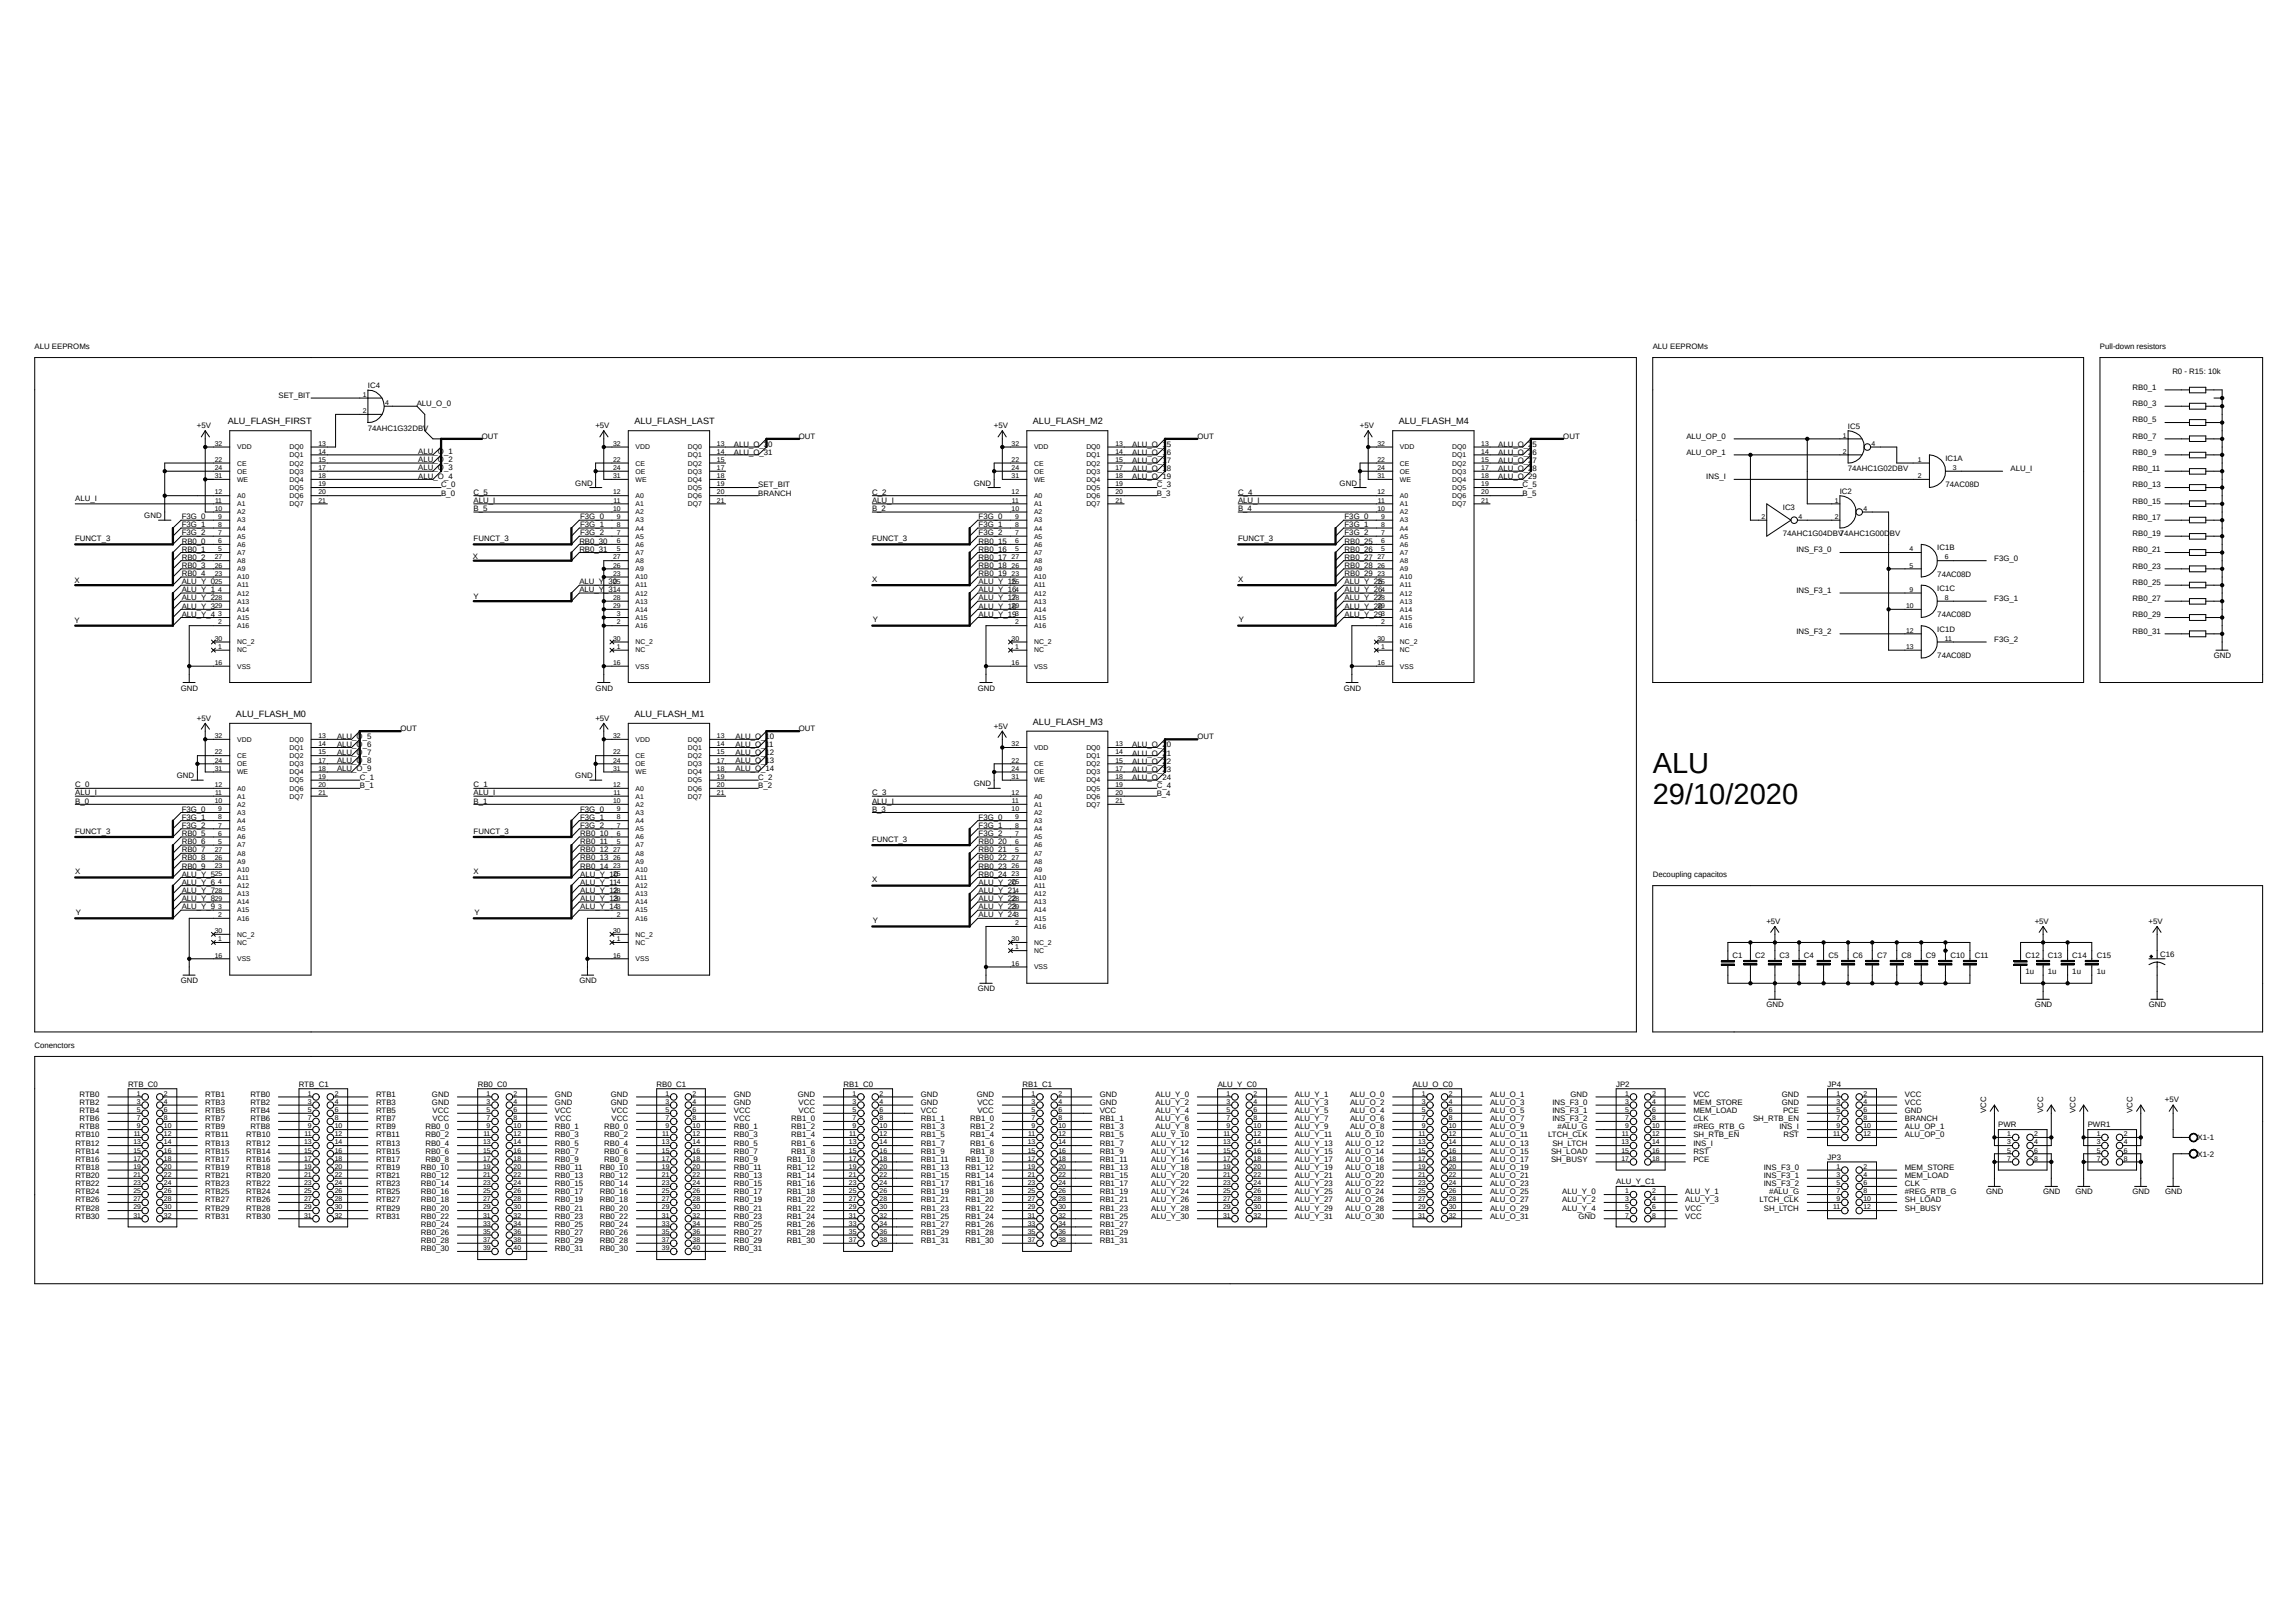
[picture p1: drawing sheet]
<svg xmlns="http://www.w3.org/2000/svg" width="297mm" height="210mm" viewBox="0 0 297 210" stroke-linecap="round" stroke-linejoin="round" font-family="sans-serif">
<defs><g id="words">
<g font-size="3.8">
<text x="213.8" y="100.1">ALU</text>
<text x="213.8" y="104.1">29/10/2020</text>
</g>
<g font-size="1.2">
<text x="29.5" y="54.9">ALU_FLASH_FIRST</text>
<text x="82.1" y="54.9">ALU_FLASH_LAST</text>
<text x="133.6" y="54.9">ALU_FLASH_M2</text>
<text x="181" y="54.9">ALU_FLASH_M4</text>
<text x="30.5" y="92.8">ALU_FLASH_M0</text>
<text x="82.1" y="92.8">ALU_FLASH_M1</text>
<text x="133.6" y="93.8">ALU_FLASH_M3</text>
</g>
<g font-size="1">
<text x="4.5" y="45.2">ALU EEPROMs</text>
<text x="213.8" y="45.2">ALU EEPROMs</text>
<text x="271.7" y="45.2">Pull-down resistors</text>
<text x="36" y="51.5">SET_BIT</text>
<text x="47.6" y="50.2">IC4</text>
<text x="53.9" y="52.6">ALU_O_0</text>
<text x="275.9" y="50.5">RB0_1</text>
<text x="275.9" y="52.6">RB0_3</text>
<text x="281" y="48.4">R0 - R15: 10k</text>
<text x="25.5" y="55.4">+5V</text>
<text x="47.6" y="55.7">74AHC1G32DBV</text>
<text x="54.1" y="58.8">ALU_O_1</text>
<text x="54.1" y="59.8">ALU_O_2</text>
<text x="62.3" y="56.8">OUT</text>
<text x="77" y="55.4">+5V</text>
<text x="94.9" y="57.8">ALU_O_30</text>
<text x="94.9" y="58.9">ALU_O_31</text>
<text x="103.4" y="56.8">OUT</text>
<text x="128.6" y="55.4">+5V</text>
<text x="146.5" y="57.8">ALU_O_15</text>
<text x="146.5" y="58.9">ALU_O_16</text>
<text x="146.5" y="59.9">ALU_O_17</text>
<text x="154.9" y="56.8">OUT</text>
<text x="175.9" y="55.4">+5V</text>
<text x="193.8" y="57.8">ALU_O_25</text>
<text x="193.8" y="58.9">ALU_O_26</text>
<text x="193.8" y="59.9">ALU_O_27</text>
<text x="202.2" y="56.8">OUT</text>
<text x="218.2" y="56.8">ALU_OP_0</text>
<text x="218.2" y="58.9">ALU_OP_1</text>
<text x="239.1" y="55.5">IC5</text>
<text x="251.7" y="59.7">IC1A</text>
<text x="275.9" y="54.7">RB0_5</text>
<text x="275.9" y="56.8">RB0_7</text>
<text x="275.9" y="58.9">RB0_9</text>
<text x="9.7" y="64.9">ALU_I</text>
<text x="54.1" y="60.9">ALU_O_3</text>
<text x="54.1" y="61.9">ALU_O_4</text>
<text x="57.1" y="63.1">C_0</text>
<text x="57.1" y="64.1">B_0</text>
<text x="61.3" y="65.1">ALU_I</text>
<text x="61.3" y="64">C_5</text>
<text x="74.4" y="62.9">GND</text>
<text x="98.1" y="63.1">SET_BIT</text>
<text x="98.1" y="64.1">BRANCH</text>
<text x="112.8" y="65.1">ALU_I</text>
<text x="112.8" y="64">C_2</text>
<text x="126" y="62.9">GND</text>
<text x="146.5" y="61">ALU_O_18</text>
<text x="146.5" y="62">ALU_O_19</text>
<text x="149.6" y="63.1">C_3</text>
<text x="149.6" y="64.1">B_3</text>
<text x="160.2" y="65.1">ALU_I</text>
<text x="160.2" y="64">C_4</text>
<text x="173.3" y="62.9">GND</text>
<text x="193.8" y="61">ALU_O_28</text>
<text x="193.8" y="62">ALU_O_29</text>
<text x="197" y="63.1">C_5</text>
<text x="197" y="64.1">B_5</text>
<text x="220.7" y="62">INS_I</text>
<text x="230.6" y="66">IC3</text>
<text x="238" y="63.9">IC2</text>
<text x="239.1" y="61">74AHC1G02DBV</text>
<text x="251.7" y="63.1">74AC08D</text>
<text x="260.1" y="61">ALU_I</text>
<text x="275.9" y="61">RB0_11</text>
<text x="275.9" y="63.1">RB0_13</text>
<text x="275.9" y="65.2">RB0_15</text>
<text x="9.7" y="70">FUNCT_3</text>
<text x="18.7" y="67.1">GND</text>
<text x="23.5" y="67.2">F3G_0</text>
<text x="23.5" y="68.2">F3G_1</text>
<text x="23.5" y="69.3">F3G_2</text>
<text x="23.5" y="70.3">RB0_0</text>
<text x="23.5" y="71.4">RB0_1</text>
<text x="61.3" y="70">FUNCT_3</text>
<text x="61.3" y="66.1">B_5</text>
<text x="75" y="70.3">RB0_30</text>
<text x="75" y="71.4">RB0_31</text>
<text x="75.1" y="67.2">F3G_0</text>
<text x="75.1" y="68.2">F3G_1</text>
<text x="75.1" y="69.3">F3G_2</text>
<text x="112.8" y="70">FUNCT_3</text>
<text x="112.8" y="66.1">B_2</text>
<text x="126.6" y="67.2">F3G_0</text>
<text x="126.6" y="68.2">F3G_1</text>
<text x="126.6" y="69.3">F3G_2</text>
<text x="126.6" y="70.3">RB0_15</text>
<text x="126.6" y="71.4">RB0_16</text>
<text x="160.2" y="70">FUNCT_3</text>
<text x="160.2" y="66.1">B_4</text>
<text x="173.9" y="67.2">F3G_0</text>
<text x="173.9" y="68.2">F3G_1</text>
<text x="173.9" y="69.3">F3G_2</text>
<text x="173.9" y="70.3">RB0_25</text>
<text x="173.9" y="71.4">RB0_26</text>
<text x="230.6" y="69.4">74AHC1G04DBV</text>
<text x="232.4" y="71.5">INS_F3_0</text>
<text x="238" y="69.4">74AHC1G00DBV</text>
<text x="250.6" y="71.2">IC1B</text>
<text x="275.9" y="67.3">RB0_17</text>
<text x="275.9" y="69.4">RB0_19</text>
<text x="275.9" y="71.5">RB0_21</text>
<text x="9.6" y="75.4">X</text>
<text x="23.5" y="72.4">RB0_2</text>
<text x="23.5" y="73.5">RB0_3</text>
<text x="23.5" y="74.5">RB0_4</text>
<text x="23.5" y="75.6">ALU_Y_0</text>
<text x="23.5" y="76.6">ALU_Y_1</text>
<text x="23.5" y="77.7">ALU_Y_2</text>
<text x="61.2" y="72.3">X</text>
<text x="61.3" y="77.5">Y</text>
<text x="75" y="75.6">ALU_Y_30</text>
<text x="75" y="76.6">ALU_Y_31</text>
<text x="112.8" y="75.3">X</text>
<text x="126.6" y="72.4">RB0_17</text>
<text x="126.6" y="73.5">RB0_18</text>
<text x="126.6" y="74.5">RB0_19</text>
<text x="126.6" y="75.6">ALU_Y_15</text>
<text x="126.6" y="76.6">ALU_Y_16</text>
<text x="126.6" y="77.7">ALU_Y_17</text>
<text x="160.2" y="75.3">X</text>
<text x="173.9" y="72.4">RB0_27</text>
<text x="173.9" y="73.5">RB0_28</text>
<text x="173.9" y="74.5">RB0_29</text>
<text x="173.9" y="75.6">ALU_Y_25</text>
<text x="173.9" y="76.6">ALU_Y_26</text>
<text x="173.9" y="77.7">ALU_Y_27</text>
<text x="232.4" y="76.8">INS_F3_1</text>
<text x="250.6" y="74.6">74AC08D</text>
<text x="250.6" y="76.5">IC1C</text>
<text x="258" y="72.5">F3G_0</text>
<text x="258" y="77.8">F3G_1</text>
<text x="275.9" y="73.6">RB0_23</text>
<text x="275.9" y="75.7">RB0_25</text>
<text x="275.9" y="77.8">RB0_27</text>
<text x="9.6" y="80.6">Y</text>
<text x="23.5" y="78.7">ALU_Y_3</text>
<text x="23.5" y="79.8">ALU_Y_4</text>
<text x="112.9" y="80.5">Y</text>
<text x="126.6" y="78.7">ALU_Y_18</text>
<text x="126.6" y="79.8">ALU_Y_19</text>
<text x="160.3" y="80.5">Y</text>
<text x="173.9" y="78.7">ALU_Y_28</text>
<text x="173.9" y="79.8">ALU_Y_29</text>
<text x="232.4" y="82">INS_F3_2</text>
<text x="250.6" y="79.9">74AC08D</text>
<text x="250.6" y="81.7">IC1D</text>
<text x="258" y="83.1">F3G_2</text>
<text x="275.9" y="79.9">RB0_29</text>
<text x="275.9" y="82">RB0_31</text>
<text x="23.4" y="89.4">GND</text>
<text x="77.1" y="89.4">GND</text>
<text x="126.5" y="89.4">GND</text>
<text x="173.8" y="89.4">GND</text>
<text x="250.6" y="85.2">74AC08D</text>
<text x="286.4" y="85.2">GND</text>
<text x="25.5" y="93.2">+5V</text>
<text x="43.6" y="95.6">ALU_O_5</text>
<text x="51.8" y="94.6">OUT</text>
<text x="77" y="93.2">+5V</text>
<text x="95.1" y="95.6">ALU_O_10</text>
<text x="103.4" y="94.6">OUT</text>
<text x="128.6" y="94.3">+5V</text>
<text x="154.9" y="95.7">OUT</text>
<text x="9.7" y="101.9">C_0</text>
<text x="22.9" y="100.7">GND</text>
<text x="43.6" y="96.6">ALU_O_6</text>
<text x="43.6" y="97.7">ALU_O_7</text>
<text x="43.6" y="98.7">ALU_O_8</text>
<text x="43.6" y="99.8">ALU_O_9</text>
<text x="46.5" y="102">B_1</text>
<text x="46.5" y="100.9">C_1</text>
<text x="61.3" y="101.9">C_1</text>
<text x="74.4" y="100.7">GND</text>
<text x="95.1" y="96.6">ALU_O_11</text>
<text x="95.1" y="97.7">ALU_O_12</text>
<text x="95.1" y="98.7">ALU_O_13</text>
<text x="95.1" y="99.8">ALU_O_14</text>
<text x="98.1" y="100.9">C_2</text>
<text x="98.1" y="102">B_2</text>
<text x="126" y="101.8">GND</text>
<text x="146.5" y="96.7">ALU_O_20</text>
<text x="146.5" y="97.8">ALU_O_21</text>
<text x="146.5" y="98.8">ALU_O_22</text>
<text x="146.5" y="99.9">ALU_O_23</text>
<text x="146.5" y="100.9">ALU_O_24</text>
<text x="149.6" y="102">C_4</text>
<text x="9.7" y="107.9">FUNCT_3</text>
<text x="9.7" y="102.9">ALU_I</text>
<text x="9.7" y="104">B_0</text>
<text x="23.5" y="105">F3G_0</text>
<text x="23.5" y="106.1">F3G_1</text>
<text x="23.5" y="107.1">F3G_2</text>
<text x="61.3" y="107.9">FUNCT_3</text>
<text x="61.3" y="102.9">ALU_I</text>
<text x="61.3" y="104">B_1</text>
<text x="75.1" y="105">F3G_0</text>
<text x="75.1" y="106.1">F3G_1</text>
<text x="75.1" y="107.1">F3G_2</text>
<text x="112.8" y="104">ALU_I</text>
<text x="112.8" y="102.9">C_3</text>
<text x="112.8" y="105">B_3</text>
<text x="126.6" y="106.1">F3G_0</text>
<text x="126.6" y="107.1">F3G_1</text>
<text x="149.6" y="103">B_4</text>
<text x="9.7" y="113.1">X</text>
<text x="23.5" y="108.2">RB0_5</text>
<text x="23.5" y="109.2">RB0_6</text>
<text x="23.5" y="110.3">RB0_7</text>
<text x="23.5" y="111.3">RB0_8</text>
<text x="23.5" y="112.4">RB0_9</text>
<text x="23.5" y="113.4">ALU_Y_5</text>
<text x="61.3" y="113.1">X</text>
<text x="75.1" y="108.2">RB0_10</text>
<text x="75.1" y="109.2">RB0_11</text>
<text x="75.1" y="110.3">RB0_12</text>
<text x="75.1" y="111.3">RB0_13</text>
<text x="75.1" y="112.4">RB0_14</text>
<text x="75.1" y="113.4">ALU_Y_10</text>
<text x="112.8" y="108.9">FUNCT_3</text>
<text x="126.6" y="108.2">F3G_2</text>
<text x="126.6" y="109.2">RB0_20</text>
<text x="126.6" y="110.3">RB0_21</text>
<text x="126.6" y="111.3">RB0_22</text>
<text x="126.6" y="112.4">RB0_23</text>
<text x="126.6" y="113.4">RB0_24</text>
<text x="213.8" y="113.6">Decoupling capacitos</text>
<text x="9.8" y="118.4">Y</text>
<text x="23.5" y="114.5">ALU_Y_6</text>
<text x="23.5" y="115.6">ALU_Y_7</text>
<text x="23.5" y="116.6">ALU_Y_8</text>
<text x="23.5" y="117.7">ALU_Y_9</text>
<text x="61.4" y="118.4">Y</text>
<text x="75.1" y="114.5">ALU_Y_11</text>
<text x="75.1" y="115.6">ALU_Y_12</text>
<text x="75.1" y="116.6">ALU_Y_13</text>
<text x="75.1" y="117.7">ALU_Y_14</text>
<text x="112.8" y="114.2">X</text>
<text x="112.9" y="119.4">Y</text>
<text x="126.6" y="114.5">ALU_Y_20</text>
<text x="126.6" y="115.6">ALU_Y_21</text>
<text x="126.6" y="116.6">ALU_Y_22</text>
<text x="126.6" y="117.7">ALU_Y_23</text>
<text x="126.6" y="118.7">ALU_Y_24</text>
<text x="228.5" y="119.5">+5V</text>
<text x="263.2" y="119.5">+5V</text>
<text x="278" y="119.5">+5V</text>
<text x="224.2" y="123.9">C1</text>
<text x="227.1" y="123.9">C2</text>
<text x="230.2" y="123.9">C3</text>
<text x="233.4" y="123.9">C4</text>
<text x="236.5" y="123.9">C5</text>
<text x="239.7" y="123.9">C6</text>
<text x="242.9" y="123.9">C7</text>
<text x="246" y="123.9">C8</text>
<text x="249.2" y="123.9">C9</text>
<text x="252.3" y="123.9">C10</text>
<text x="255.5" y="123.9">C11</text>
<text x="262" y="123.9">C12</text>
<text x="264.9" y="123.9">C13</text>
<text x="268.1" y="123.9">C14</text>
<text x="271.3" y="123.9">C15</text>
<text x="279.5" y="123.8">C16</text>
<text x="23.4" y="127.2">GND</text>
<text x="75" y="127.2">GND</text>
<text x="126.5" y="128.3">GND</text>
<text x="228.5" y="130.4">GND</text>
<text x="262" y="126">1u</text>
<text x="263.3" y="130.4">GND</text>
<text x="264.9" y="126">1u</text>
<text x="268.1" y="126">1u</text>
<text x="271.3" y="126">1u</text>
<text x="278" y="130.4">GND</text>
<text x="4.5" y="135.6">Conenctors</text>
<text x="10.3" y="141.9">RTB0</text>
<text x="10.3" y="143">RTB2</text>
<text x="16.6" y="140.6">RTB_C0</text>
<text x="26.6" y="141.9">RTB1</text>
<text x="26.6" y="143">RTB3</text>
<text x="32.4" y="141.9">RTB0</text>
<text x="32.4" y="143">RTB2</text>
<text x="38.7" y="140.6">RTB_C1</text>
<text x="48.7" y="141.9">RTB1</text>
<text x="48.7" y="143">RTB3</text>
<text x="55.9" y="143">GND</text>
<text x="55.9" y="141.9">GND</text>
<text x="61.8" y="140.6">RB0_C0</text>
<text x="71.8" y="143">GND</text>
<text x="71.8" y="141.9">GND</text>
<text x="79" y="143">GND</text>
<text x="79" y="141.9">GND</text>
<text x="84.9" y="140.6">RB0_C1</text>
<text x="94.9" y="143">GND</text>
<text x="94.9" y="141.9">GND</text>
<text x="103.2" y="141.9">GND</text>
<text x="103.3" y="143">VCC</text>
<text x="109.1" y="140.6">RB1_C0</text>
<text x="119.1" y="141.9">GND</text>
<text x="119.1" y="143">GND</text>
<text x="126.4" y="141.9">GND</text>
<text x="126.4" y="143">VCC</text>
<text x="132.3" y="140.6">RB1_C1</text>
<text x="142.3" y="141.9">GND</text>
<text x="142.3" y="143">GND</text>
<text x="149.5" y="141.9">ALU_Y_0</text>
<text x="149.5" y="143">ALU_Y_2</text>
<text x="157.5" y="140.6">ALU_Y_C0</text>
<text x="167.5" y="141.9">ALU_Y_1</text>
<text x="167.5" y="143">ALU_Y_3</text>
<text x="174.7" y="141.9">ALU_O_0</text>
<text x="174.7" y="143">ALU_O_2</text>
<text x="182.8" y="140.6">ALU_O_C0</text>
<text x="192.8" y="141.9">ALU_O_1</text>
<text x="192.8" y="143">ALU_O_3</text>
<text x="200.8" y="143">INS_F3_0</text>
<text x="203.2" y="141.9">GND</text>
<text x="209.1" y="140.6">JP2</text>
<text x="219.1" y="141.9">VCC</text>
<text x="219.1" y="143">MEM_STORE</text>
<text x="230.5" y="143">GND</text>
<text x="230.5" y="141.9">GND</text>
<text x="236.4" y="140.6">JP4</text>
<text x="246.4" y="143">VCC</text>
<text x="246.4" y="141.9">VCC</text>
<text x="280.1" y="142.7">+5V</text>
<text x="9.8" y="147.2">RTB10</text>
<text x="9.8" y="148.3">RTB12</text>
<text x="9.8" y="149.3">RTB14</text>
<text x="10.3" y="144">RTB4</text>
<text x="10.3" y="145.1">RTB6</text>
<text x="10.3" y="146.1">RTB8</text>
<text x="26.6" y="144">RTB5</text>
<text x="26.6" y="145.1">RTB7</text>
<text x="26.6" y="146.1">RTB9</text>
<text x="26.6" y="147.2">RTB11</text>
<text x="26.6" y="148.3">RTB13</text>
<text x="26.6" y="149.3">RTB15</text>
<text x="31.8" y="147.2">RTB10</text>
<text x="31.8" y="148.3">RTB12</text>
<text x="31.8" y="149.3">RTB14</text>
<text x="32.4" y="144">RTB4</text>
<text x="32.4" y="145.1">RTB6</text>
<text x="32.4" y="146.1">RTB8</text>
<text x="48.7" y="144">RTB5</text>
<text x="48.7" y="145.1">RTB7</text>
<text x="48.7" y="146.1">RTB9</text>
<text x="48.7" y="147.2">RTB11</text>
<text x="48.7" y="148.3">RTB13</text>
<text x="48.7" y="149.3">RTB15</text>
<text x="55" y="146.1">RB0_0</text>
<text x="55" y="147.2">RB0_2</text>
<text x="55" y="148.3">RB0_4</text>
<text x="55" y="149.3">RB0_6</text>
<text x="56" y="144">VCC</text>
<text x="56" y="145.1">VCC</text>
<text x="71.8" y="145.1">VCC</text>
<text x="71.8" y="144">VCC</text>
<text x="71.8" y="146.1">RB0_1</text>
<text x="71.8" y="147.2">RB0_3</text>
<text x="71.8" y="148.3">RB0_5</text>
<text x="71.8" y="149.3">RB0_7</text>
<text x="78.2" y="146.1">RB0_0</text>
<text x="78.2" y="147.2">RB0_2</text>
<text x="78.2" y="148.3">RB0_4</text>
<text x="78.2" y="149.3">RB0_6</text>
<text x="79.1" y="144">VCC</text>
<text x="79.1" y="145.1">VCC</text>
<text x="94.9" y="145.1">VCC</text>
<text x="94.9" y="144">VCC</text>
<text x="94.9" y="146.1">RB0_1</text>
<text x="94.9" y="147.2">RB0_3</text>
<text x="94.9" y="148.3">RB0_5</text>
<text x="94.9" y="149.3">RB0_7</text>
<text x="102.4" y="145.1">RB1_0</text>
<text x="102.4" y="146.1">RB1_2</text>
<text x="102.4" y="147.2">RB1_4</text>
<text x="102.4" y="148.3">RB1_6</text>
<text x="102.4" y="149.3">RB1_8</text>
<text x="103.3" y="144">VCC</text>
<text x="119.1" y="144">VCC</text>
<text x="119.1" y="145.1">RB1_1</text>
<text x="119.1" y="146.1">RB1_3</text>
<text x="119.1" y="147.2">RB1_5</text>
<text x="119.1" y="148.3">RB1_7</text>
<text x="119.1" y="149.3">RB1_9</text>
<text x="125.5" y="145.1">RB1_0</text>
<text x="125.5" y="146.1">RB1_2</text>
<text x="125.5" y="147.2">RB1_4</text>
<text x="125.5" y="148.3">RB1_6</text>
<text x="125.5" y="149.3">RB1_8</text>
<text x="126.4" y="144">VCC</text>
<text x="142.3" y="144">VCC</text>
<text x="142.3" y="145.1">RB1_1</text>
<text x="142.3" y="146.1">RB1_3</text>
<text x="142.3" y="147.2">RB1_5</text>
<text x="142.3" y="148.3">RB1_7</text>
<text x="142.3" y="149.3">RB1_9</text>
<text x="148.9" y="147.2">ALU_Y_10</text>
<text x="148.9" y="148.3">ALU_Y_12</text>
<text x="148.9" y="149.3">ALU_Y_14</text>
<text x="149.5" y="144">ALU_Y_4</text>
<text x="149.5" y="145.1">ALU_Y_6</text>
<text x="149.5" y="146.1">ALU_Y_8</text>
<text x="167.5" y="144">ALU_Y_5</text>
<text x="167.5" y="145.1">ALU_Y_7</text>
<text x="167.5" y="146.1">ALU_Y_9</text>
<text x="167.5" y="147.2">ALU_Y_11</text>
<text x="167.5" y="148.3">ALU_Y_13</text>
<text x="167.5" y="149.3">ALU_Y_15</text>
<text x="174.1" y="147.2">ALU_O_10</text>
<text x="174.1" y="148.3">ALU_O_12</text>
<text x="174.1" y="149.3">ALU_O_14</text>
<text x="174.7" y="144">ALU_O_4</text>
<text x="174.7" y="145.1">ALU_O_6</text>
<text x="174.7" y="146.1">ALU_O_8</text>
<text x="192.8" y="144">ALU_O_5</text>
<text x="192.8" y="145.1">ALU_O_7</text>
<text x="192.8" y="146.1">ALU_O_9</text>
<text x="192.8" y="147.2">ALU_O_11</text>
<text x="192.8" y="148.3">ALU_O_13</text>
<text x="192.8" y="149.3">ALU_O_15</text>
<text x="200.3" y="147.2">LTCH_CLK</text>
<text x="200.7" y="149.3">SH_LOAD</text>
<text x="200.8" y="148.3">SH_LTCH</text>
<text x="200.8" y="144">INS_F3_1</text>
<text x="200.8" y="145.1">INS_F3_2</text>
<text x="201.5" y="146.1">#ALU_G</text>
<text x="219.1" y="145.1">CLK</text>
<text x="219.1" y="144">MEM_LOAD</text>
<text x="219.1" y="146.1">#REG_RTB_G</text>
<text x="219.1" y="149.3">RST</text>
<text x="219.1" y="147.2">SH_RTB_EN</text>
<text x="219.1" y="148.3">INS_I</text>
<text x="226.8" y="145.1">SH_RTB_EN</text>
<text x="230.2" y="146.1">INS_I</text>
<text x="230.7" y="144">PCE</text>
<text x="230.7" y="147.2">RST</text>
<text x="246.4" y="144">GND</text>
<text x="246.4" y="147.2">ALU_OP_0</text>
<text x="246.4" y="146.1">ALU_OP_1</text>
<text x="246.4" y="145.1">BRANCH</text>
<text x="256.9" y="144" transform="rotate(-90 256.9 144)">VCC</text>
<text x="258.5" y="145.9">PWR</text>
<text x="264.3" y="144" transform="rotate(-90 264.3 144)">VCC</text>
<text x="268.5" y="144" transform="rotate(-90 268.5 144)">VCC</text>
<text x="270.1" y="145.9">PWR1</text>
<text x="275.9" y="144" transform="rotate(-90 275.9 144)">VCC</text>
<text x="284.3" y="147.6">X1-1</text>
<text x="284.3" y="149.7">X1-2</text>
<text x="9.8" y="150.4">RTB16</text>
<text x="9.8" y="151.4">RTB18</text>
<text x="9.8" y="152.5">RTB20</text>
<text x="9.8" y="153.5">RTB22</text>
<text x="9.8" y="154.6">RTB24</text>
<text x="9.8" y="155.6">RTB26</text>
<text x="26.6" y="150.4">RTB17</text>
<text x="26.6" y="151.4">RTB19</text>
<text x="26.6" y="152.5">RTB21</text>
<text x="26.6" y="153.5">RTB23</text>
<text x="26.6" y="154.6">RTB25</text>
<text x="26.6" y="155.6">RTB27</text>
<text x="31.8" y="150.4">RTB16</text>
<text x="31.8" y="151.4">RTB18</text>
<text x="31.8" y="152.5">RTB20</text>
<text x="31.8" y="153.5">RTB22</text>
<text x="31.8" y="154.6">RTB24</text>
<text x="31.8" y="155.6">RTB26</text>
<text x="48.7" y="150.4">RTB17</text>
<text x="48.7" y="151.4">RTB19</text>
<text x="48.7" y="152.5">RTB21</text>
<text x="48.7" y="153.5">RTB23</text>
<text x="48.7" y="154.6">RTB25</text>
<text x="48.7" y="155.6">RTB27</text>
<text x="54.4" y="151.4">RB0_10</text>
<text x="54.4" y="152.5">RB0_12</text>
<text x="54.4" y="153.5">RB0_14</text>
<text x="54.4" y="154.6">RB0_16</text>
<text x="54.4" y="155.6">RB0_18</text>
<text x="55" y="150.4">RB0_8</text>
<text x="71.8" y="150.4">RB0_9</text>
<text x="71.8" y="151.4">RB0_11</text>
<text x="71.8" y="152.5">RB0_13</text>
<text x="71.8" y="153.5">RB0_15</text>
<text x="71.8" y="154.6">RB0_17</text>
<text x="71.8" y="155.6">RB0_19</text>
<text x="77.6" y="151.4">RB0_10</text>
<text x="77.6" y="152.5">RB0_12</text>
<text x="77.6" y="153.5">RB0_14</text>
<text x="77.6" y="154.6">RB0_16</text>
<text x="77.6" y="155.6">RB0_18</text>
<text x="78.2" y="150.4">RB0_8</text>
<text x="94.9" y="150.4">RB0_9</text>
<text x="94.9" y="151.4">RB0_11</text>
<text x="94.9" y="152.5">RB0_13</text>
<text x="94.9" y="153.5">RB0_15</text>
<text x="94.9" y="154.6">RB0_17</text>
<text x="94.9" y="155.6">RB0_19</text>
<text x="101.8" y="150.4">RB1_10</text>
<text x="101.8" y="151.4">RB1_12</text>
<text x="101.8" y="152.5">RB1_14</text>
<text x="101.8" y="153.5">RB1_16</text>
<text x="101.8" y="154.6">RB1_18</text>
<text x="101.8" y="155.6">RB1_20</text>
<text x="119.1" y="150.4">RB1_11</text>
<text x="119.1" y="151.4">RB1_13</text>
<text x="119.1" y="152.5">RB1_15</text>
<text x="119.1" y="153.5">RB1_17</text>
<text x="119.1" y="154.6">RB1_19</text>
<text x="119.1" y="155.6">RB1_21</text>
<text x="124.9" y="150.4">RB1_10</text>
<text x="124.9" y="151.4">RB1_12</text>
<text x="124.9" y="152.5">RB1_14</text>
<text x="124.9" y="153.5">RB1_16</text>
<text x="124.9" y="154.6">RB1_18</text>
<text x="124.9" y="155.6">RB1_20</text>
<text x="142.3" y="150.4">RB1_11</text>
<text x="142.3" y="151.4">RB1_13</text>
<text x="142.3" y="152.5">RB1_15</text>
<text x="142.3" y="153.5">RB1_17</text>
<text x="142.3" y="154.6">RB1_19</text>
<text x="142.3" y="155.6">RB1_21</text>
<text x="148.9" y="150.4">ALU_Y_16</text>
<text x="148.9" y="151.4">ALU_Y_18</text>
<text x="148.9" y="152.5">ALU_Y_20</text>
<text x="148.9" y="153.5">ALU_Y_22</text>
<text x="148.9" y="154.6">ALU_Y_24</text>
<text x="148.9" y="155.6">ALU_Y_26</text>
<text x="167.5" y="150.4">ALU_Y_17</text>
<text x="167.5" y="151.4">ALU_Y_19</text>
<text x="167.5" y="152.5">ALU_Y_21</text>
<text x="167.5" y="153.5">ALU_Y_23</text>
<text x="167.5" y="154.6">ALU_Y_25</text>
<text x="167.5" y="155.6">ALU_Y_27</text>
<text x="174.1" y="150.4">ALU_O_16</text>
<text x="174.1" y="151.4">ALU_O_18</text>
<text x="174.1" y="152.5">ALU_O_20</text>
<text x="174.1" y="153.5">ALU_O_22</text>
<text x="174.1" y="154.6">ALU_O_24</text>
<text x="174.1" y="155.6">ALU_O_26</text>
<text x="192.8" y="150.4">ALU_O_17</text>
<text x="192.8" y="151.4">ALU_O_19</text>
<text x="192.8" y="152.5">ALU_O_21</text>
<text x="192.8" y="153.5">ALU_O_23</text>
<text x="192.8" y="154.6">ALU_O_25</text>
<text x="192.8" y="155.6">ALU_O_27</text>
<text x="200.7" y="150.4">SH_BUSY</text>
<text x="202.1" y="154.6">ALU_Y_0</text>
<text x="202.1" y="155.6">ALU_Y_2</text>
<text x="209.1" y="153.2">ALU_Y_C1</text>
<text x="218" y="154.6">ALU_Y_1</text>
<text x="218" y="155.6">ALU_Y_3</text>
<text x="219.1" y="150.4">PCE</text>
<text x="227.6" y="155.6">LTCH_CLK</text>
<text x="228.2" y="151.4">INS_F3_0</text>
<text x="228.2" y="152.5">INS_F3_1</text>
<text x="228.2" y="153.5">INS_F3_2</text>
<text x="228.9" y="154.6">#ALU_G</text>
<text x="236.4" y="150.1">JP3</text>
<text x="246.4" y="155.6">SH_LOAD</text>
<text x="246.4" y="153.5">CLK</text>
<text x="246.4" y="151.4">MEM_STORE</text>
<text x="246.4" y="152.5">MEM_LOAD</text>
<text x="246.4" y="154.6">#REG_RTB_G</text>
<text x="256.9" y="154.6">GND</text>
<text x="264.3" y="154.6">GND</text>
<text x="268.5" y="154.6">GND</text>
<text x="275.9" y="154.6">GND</text>
<text x="280.1" y="154.6">GND</text>
<text x="9.8" y="156.7">RTB28</text>
<text x="9.8" y="157.7">RTB30</text>
<text x="26.6" y="156.7">RTB29</text>
<text x="26.6" y="157.7">RTB31</text>
<text x="31.8" y="156.7">RTB28</text>
<text x="31.8" y="157.7">RTB30</text>
<text x="48.7" y="156.7">RTB29</text>
<text x="48.7" y="157.7">RTB31</text>
<text x="54.4" y="156.7">RB0_20</text>
<text x="54.4" y="157.7">RB0_22</text>
<text x="54.4" y="158.8">RB0_24</text>
<text x="54.4" y="159.8">RB0_26</text>
<text x="54.4" y="160.9">RB0_28</text>
<text x="54.4" y="161.9">RB0_30</text>
<text x="71.8" y="156.7">RB0_21</text>
<text x="71.8" y="157.7">RB0_23</text>
<text x="71.8" y="158.8">RB0_25</text>
<text x="71.8" y="159.8">RB0_27</text>
<text x="71.8" y="160.9">RB0_29</text>
<text x="71.8" y="161.9">RB0_31</text>
<text x="77.6" y="156.7">RB0_20</text>
<text x="77.6" y="157.7">RB0_22</text>
<text x="77.6" y="158.8">RB0_24</text>
<text x="77.6" y="159.8">RB0_26</text>
<text x="77.6" y="160.9">RB0_28</text>
<text x="77.6" y="161.9">RB0_30</text>
<text x="94.9" y="156.7">RB0_21</text>
<text x="94.9" y="157.7">RB0_23</text>
<text x="94.9" y="158.8">RB0_25</text>
<text x="94.9" y="159.8">RB0_27</text>
<text x="94.9" y="160.9">RB0_29</text>
<text x="94.9" y="161.9">RB0_31</text>
<text x="101.8" y="156.7">RB1_22</text>
<text x="101.8" y="157.7">RB1_24</text>
<text x="101.8" y="158.8">RB1_26</text>
<text x="101.8" y="159.8">RB1_28</text>
<text x="101.8" y="160.9">RB1_30</text>
<text x="119.1" y="156.7">RB1_23</text>
<text x="119.1" y="157.7">RB1_25</text>
<text x="119.1" y="158.8">RB1_27</text>
<text x="119.1" y="159.8">RB1_29</text>
<text x="119.1" y="160.9">RB1_31</text>
<text x="124.9" y="156.7">RB1_22</text>
<text x="124.9" y="157.7">RB1_24</text>
<text x="124.9" y="158.8">RB1_26</text>
<text x="124.9" y="159.8">RB1_28</text>
<text x="124.9" y="160.9">RB1_30</text>
<text x="142.3" y="156.7">RB1_23</text>
<text x="142.3" y="157.7">RB1_25</text>
<text x="142.3" y="158.8">RB1_27</text>
<text x="142.3" y="159.8">RB1_29</text>
<text x="142.3" y="160.9">RB1_31</text>
<text x="148.9" y="156.7">ALU_Y_28</text>
<text x="148.9" y="157.7">ALU_Y_30</text>
<text x="167.5" y="156.7">ALU_Y_29</text>
<text x="167.5" y="157.7">ALU_Y_31</text>
<text x="174.1" y="156.7">ALU_O_28</text>
<text x="174.1" y="157.7">ALU_O_30</text>
<text x="192.8" y="156.7">ALU_O_29</text>
<text x="192.8" y="157.7">ALU_O_31</text>
<text x="202.1" y="156.7">ALU_Y_4</text>
<text x="204.2" y="157.7">GND</text>
<text x="218" y="156.7">VCC</text>
<text x="218" y="157.7">VCC</text>
<text x="228.2" y="156.7">SH_LTCH</text>
<text x="246.4" y="156.7">SH_BUSY</text>
</g>
<g font-size=".9">
<text x="46.9" y="51.4">1</text>
<text x="46.9" y="53.5">2</text>
<text x="49.8" y="52.4">4</text>
<text x="27.8" y="57.7">32</text>
<text x="27.8" y="59.8">22</text>
<text x="30.7" y="58.1">VDD</text>
<text x="37.4" y="58.1">DQ0</text>
<text x="37.4" y="59.2">DQ1</text>
<text x="41.2" y="57.7">13</text>
<text x="41.2" y="58.7">14</text>
<text x="41.2" y="59.8">15</text>
<text x="79.3" y="57.7">32</text>
<text x="79.3" y="59.8">22</text>
<text x="82.2" y="58.1">VDD</text>
<text x="89" y="58.1">DQ0</text>
<text x="89" y="59.2">DQ1</text>
<text x="92.8" y="57.7">13</text>
<text x="92.8" y="58.7">14</text>
<text x="92.8" y="59.8">15</text>
<text x="130.9" y="57.7">32</text>
<text x="130.9" y="59.8">22</text>
<text x="133.8" y="58.1">VDD</text>
<text x="140.5" y="58.1">DQ0</text>
<text x="140.5" y="59.2">DQ1</text>
<text x="144.3" y="57.7">13</text>
<text x="144.3" y="58.7">14</text>
<text x="144.3" y="59.8">15</text>
<text x="178.2" y="57.7">32</text>
<text x="178.2" y="59.8">22</text>
<text x="181.1" y="58.1">VDD</text>
<text x="187.9" y="58.1">DQ0</text>
<text x="187.9" y="59.2">DQ1</text>
<text x="191.6" y="57.7">13</text>
<text x="191.6" y="58.7">14</text>
<text x="191.6" y="59.8">15</text>
<text x="238.4" y="56.6">1</text>
<text x="238.4" y="58.7">2</text>
<text x="242.1" y="57.7">4</text>
<text x="248.1" y="59.8">1</text>
<text x="27.8" y="60.8">24</text>
<text x="27.8" y="61.9">31</text>
<text x="27.8" y="64">12</text>
<text x="27.8" y="65">11</text>
<text x="30.7" y="60.2">CE</text>
<text x="30.7" y="61.3">OE</text>
<text x="30.7" y="62.3">WE</text>
<text x="30.7" y="64.4">A0</text>
<text x="30.7" y="65.5">A1</text>
<text x="37.4" y="60.2">DQ2</text>
<text x="37.4" y="61.3">DQ3</text>
<text x="37.4" y="62.3">DQ4</text>
<text x="37.4" y="63.4">DQ5</text>
<text x="37.4" y="64.5">DQ6</text>
<text x="37.4" y="65.5">DQ7</text>
<text x="41.2" y="60.8">17</text>
<text x="41.2" y="61.9">18</text>
<text x="41.2" y="62.9">19</text>
<text x="41.2" y="64">20</text>
<text x="41.2" y="65">21</text>
<text x="79.3" y="60.8">24</text>
<text x="79.3" y="61.9">31</text>
<text x="79.3" y="64">12</text>
<text x="79.4" y="65">11</text>
<text x="82.2" y="60.2">CE</text>
<text x="82.2" y="61.3">OE</text>
<text x="82.2" y="62.3">WE</text>
<text x="82.2" y="64.4">A0</text>
<text x="82.2" y="65.5">A1</text>
<text x="89" y="60.2">DQ2</text>
<text x="89" y="61.3">DQ3</text>
<text x="89" y="62.3">DQ4</text>
<text x="89" y="63.4">DQ5</text>
<text x="89" y="64.5">DQ6</text>
<text x="89" y="65.5">DQ7</text>
<text x="92.8" y="60.8">17</text>
<text x="92.8" y="61.9">18</text>
<text x="92.8" y="62.9">19</text>
<text x="92.8" y="64">20</text>
<text x="92.8" y="65">21</text>
<text x="130.9" y="60.8">24</text>
<text x="130.9" y="61.9">31</text>
<text x="130.9" y="64">12</text>
<text x="130.9" y="65">11</text>
<text x="133.8" y="60.2">CE</text>
<text x="133.8" y="61.3">OE</text>
<text x="133.8" y="62.3">WE</text>
<text x="133.8" y="64.4">A0</text>
<text x="133.8" y="65.5">A1</text>
<text x="140.5" y="60.2">DQ2</text>
<text x="140.5" y="61.3">DQ3</text>
<text x="140.5" y="62.3">DQ4</text>
<text x="140.5" y="63.4">DQ5</text>
<text x="140.5" y="64.5">DQ6</text>
<text x="140.5" y="65.5">DQ7</text>
<text x="144.3" y="60.8">17</text>
<text x="144.3" y="61.9">18</text>
<text x="144.3" y="62.9">19</text>
<text x="144.3" y="64">20</text>
<text x="144.3" y="65">21</text>
<text x="178.2" y="60.8">24</text>
<text x="178.2" y="61.9">31</text>
<text x="178.2" y="64">12</text>
<text x="178.3" y="65">11</text>
<text x="181.1" y="60.2">CE</text>
<text x="181.1" y="61.3">OE</text>
<text x="181.1" y="62.3">WE</text>
<text x="181.1" y="64.4">A0</text>
<text x="181.1" y="65.5">A1</text>
<text x="187.9" y="60.2">DQ2</text>
<text x="187.9" y="61.3">DQ3</text>
<text x="187.9" y="62.3">DQ4</text>
<text x="187.9" y="63.4">DQ5</text>
<text x="187.9" y="64.5">DQ6</text>
<text x="187.9" y="65.5">DQ7</text>
<text x="191.6" y="60.8">17</text>
<text x="191.6" y="61.9">18</text>
<text x="191.6" y="62.9">19</text>
<text x="191.6" y="64">20</text>
<text x="191.6" y="65">21</text>
<text x="237.4" y="65">1</text>
<text x="248.1" y="61.9">2</text>
<text x="252.7" y="60.8">3</text>
<text x="27.8" y="66.1">10</text>
<text x="28.2" y="67.1">9</text>
<text x="28.2" y="68.2">8</text>
<text x="28.2" y="69.2">7</text>
<text x="28.2" y="70.3">6</text>
<text x="28.2" y="71.3">5</text>
<text x="30.7" y="66.6">A2</text>
<text x="30.7" y="67.6">A3</text>
<text x="30.7" y="68.7">A4</text>
<text x="30.7" y="69.7">A5</text>
<text x="30.7" y="70.8">A6</text>
<text x="30.7" y="71.8">A7</text>
<text x="79.3" y="66.1">10</text>
<text x="79.8" y="67.1">9</text>
<text x="79.8" y="68.2">8</text>
<text x="79.8" y="69.2">7</text>
<text x="79.8" y="70.3">6</text>
<text x="79.8" y="71.3">5</text>
<text x="82.2" y="66.6">A2</text>
<text x="82.2" y="67.6">A3</text>
<text x="82.2" y="68.7">A4</text>
<text x="82.2" y="69.7">A5</text>
<text x="82.2" y="70.8">A6</text>
<text x="82.2" y="71.8">A7</text>
<text x="130.9" y="66.1">10</text>
<text x="131.3" y="67.1">9</text>
<text x="131.3" y="68.2">8</text>
<text x="131.3" y="69.2">7</text>
<text x="131.3" y="70.3">6</text>
<text x="131.3" y="71.3">5</text>
<text x="133.8" y="66.6">A2</text>
<text x="133.8" y="67.6">A3</text>
<text x="133.8" y="68.7">A4</text>
<text x="133.8" y="69.7">A5</text>
<text x="133.8" y="70.8">A6</text>
<text x="133.8" y="71.8">A7</text>
<text x="178.2" y="66.1">10</text>
<text x="178.7" y="67.1">9</text>
<text x="178.7" y="68.2">8</text>
<text x="178.7" y="69.2">7</text>
<text x="178.7" y="70.3">6</text>
<text x="178.7" y="71.3">5</text>
<text x="181.1" y="66.6">A2</text>
<text x="181.1" y="67.6">A3</text>
<text x="181.1" y="68.7">A4</text>
<text x="181.1" y="69.7">A5</text>
<text x="181.1" y="70.8">A6</text>
<text x="181.1" y="71.8">A7</text>
<text x="227.9" y="67.1">2</text>
<text x="232.7" y="67.1">4</text>
<text x="237.4" y="67.1">2</text>
<text x="241.1" y="66.1">4</text>
<text x="247.1" y="71.3">4</text>
<text x="27.8" y="72.4">27</text>
<text x="27.8" y="73.4">26</text>
<text x="27.8" y="74.5">23</text>
<text x="27.8" y="75.6">25</text>
<text x="27.8" y="77.7">28</text>
<text x="28.2" y="76.6">4</text>
<text x="30.7" y="72.9">A8</text>
<text x="30.7" y="73.9">A9</text>
<text x="30.7" y="75">A10</text>
<text x="30.7" y="76">A11</text>
<text x="30.7" y="77.1">A12</text>
<text x="79.3" y="72.4">27</text>
<text x="79.3" y="73.4">26</text>
<text x="79.3" y="74.5">23</text>
<text x="79.3" y="75.6">25</text>
<text x="79.3" y="77.7">28</text>
<text x="79.8" y="76.6">4</text>
<text x="82.2" y="72.9">A8</text>
<text x="82.2" y="73.9">A9</text>
<text x="82.2" y="75">A10</text>
<text x="82.2" y="76">A11</text>
<text x="82.2" y="77.1">A12</text>
<text x="130.9" y="72.4">27</text>
<text x="130.9" y="73.4">26</text>
<text x="130.9" y="74.5">23</text>
<text x="130.9" y="75.6">25</text>
<text x="130.9" y="77.7">28</text>
<text x="131.3" y="76.6">4</text>
<text x="133.8" y="72.9">A8</text>
<text x="133.8" y="73.9">A9</text>
<text x="133.8" y="75">A10</text>
<text x="133.8" y="76">A11</text>
<text x="133.8" y="77.1">A12</text>
<text x="178.2" y="72.4">27</text>
<text x="178.2" y="73.4">26</text>
<text x="178.2" y="74.5">23</text>
<text x="178.2" y="75.6">25</text>
<text x="178.2" y="77.7">28</text>
<text x="178.7" y="76.6">4</text>
<text x="181.1" y="72.9">A8</text>
<text x="181.1" y="73.9">A9</text>
<text x="181.1" y="75">A10</text>
<text x="181.1" y="76">A11</text>
<text x="181.1" y="77.1">A12</text>
<text x="247.1" y="73.4">5</text>
<text x="247.1" y="76.6">9</text>
<text x="251.6" y="72.4">6</text>
<text x="251.6" y="77.7">8</text>
<text x="27.8" y="78.7">29</text>
<text x="27.8" y="82.9">30</text>
<text x="28.2" y="79.8">3</text>
<text x="28.2" y="80.8">2</text>
<text x="28.2" y="84">1</text>
<text x="30.7" y="78.1">A13</text>
<text x="30.7" y="79.2">A14</text>
<text x="30.7" y="80.2">A15</text>
<text x="30.7" y="81.3">A16</text>
<text x="30.7" y="83.4">NC_2</text>
<text x="79.3" y="78.7">29</text>
<text x="79.3" y="82.9">30</text>
<text x="79.8" y="79.8">3</text>
<text x="79.8" y="80.8">2</text>
<text x="79.8" y="84">1</text>
<text x="82.2" y="78.1">A13</text>
<text x="82.2" y="79.2">A14</text>
<text x="82.2" y="80.2">A15</text>
<text x="82.2" y="81.3">A16</text>
<text x="82.2" y="83.4">NC_2</text>
<text x="130.9" y="78.7">29</text>
<text x="130.9" y="82.9">30</text>
<text x="131.3" y="79.8">3</text>
<text x="131.3" y="80.8">2</text>
<text x="131.3" y="84">1</text>
<text x="133.8" y="78.1">A13</text>
<text x="133.8" y="79.2">A14</text>
<text x="133.8" y="80.2">A15</text>
<text x="133.8" y="81.3">A16</text>
<text x="133.8" y="83.4">NC_2</text>
<text x="178.2" y="78.7">29</text>
<text x="178.2" y="82.9">30</text>
<text x="178.7" y="79.8">3</text>
<text x="178.7" y="80.8">2</text>
<text x="178.7" y="84">1</text>
<text x="181.1" y="78.1">A13</text>
<text x="181.1" y="79.2">A14</text>
<text x="181.1" y="80.2">A15</text>
<text x="181.1" y="81.3">A16</text>
<text x="181.1" y="83.4">NC_2</text>
<text x="246.6" y="78.7">10</text>
<text x="246.6" y="81.9">12</text>
<text x="246.6" y="84">13</text>
<text x="251.6" y="82.9">11</text>
<text x="27.8" y="86.1">16</text>
<text x="30.7" y="84.4">NC</text>
<text x="30.7" y="86.5">VSS</text>
<text x="79.3" y="86.1">16</text>
<text x="82.2" y="84.4">NC</text>
<text x="82.2" y="86.5">VSS</text>
<text x="130.9" y="86.1">16</text>
<text x="133.8" y="84.4">NC</text>
<text x="133.8" y="86.5">VSS</text>
<text x="178.2" y="86.1">16</text>
<text x="181.1" y="84.4">NC</text>
<text x="181.1" y="86.5">VSS</text>
<text x="27.8" y="95.5">32</text>
<text x="30.7" y="96">VDD</text>
<text x="37.4" y="96">DQ0</text>
<text x="41.2" y="95.5">13</text>
<text x="79.3" y="95.5">32</text>
<text x="82.2" y="96">VDD</text>
<text x="89" y="96">DQ0</text>
<text x="92.8" y="95.5">13</text>
<text x="27.8" y="97.6">22</text>
<text x="27.8" y="98.7">24</text>
<text x="27.8" y="99.7">31</text>
<text x="27.8" y="101.8">12</text>
<text x="30.7" y="98.1">CE</text>
<text x="30.7" y="99.1">OE</text>
<text x="30.7" y="100.2">WE</text>
<text x="37.4" y="97">DQ1</text>
<text x="37.4" y="98.1">DQ2</text>
<text x="37.4" y="99.2">DQ3</text>
<text x="37.4" y="100.2">DQ4</text>
<text x="37.4" y="101.3">DQ5</text>
<text x="41.2" y="96.6">14</text>
<text x="41.2" y="97.6">15</text>
<text x="41.2" y="98.7">17</text>
<text x="41.2" y="99.7">18</text>
<text x="41.2" y="100.8">19</text>
<text x="41.2" y="101.8">20</text>
<text x="79.3" y="97.6">22</text>
<text x="79.3" y="98.7">24</text>
<text x="79.3" y="99.7">31</text>
<text x="79.3" y="101.8">12</text>
<text x="82.2" y="98.1">CE</text>
<text x="82.2" y="99.1">OE</text>
<text x="82.2" y="100.2">WE</text>
<text x="89" y="97">DQ1</text>
<text x="89" y="98.1">DQ2</text>
<text x="89" y="99.2">DQ3</text>
<text x="89" y="100.2">DQ4</text>
<text x="89" y="101.3">DQ5</text>
<text x="92.8" y="96.6">14</text>
<text x="92.8" y="97.6">15</text>
<text x="92.8" y="98.7">17</text>
<text x="92.8" y="99.7">18</text>
<text x="92.8" y="100.8">19</text>
<text x="92.8" y="101.8">20</text>
<text x="130.9" y="96.6">32</text>
<text x="130.9" y="98.7">22</text>
<text x="130.9" y="99.7">24</text>
<text x="130.9" y="100.8">31</text>
<text x="133.8" y="97">VDD</text>
<text x="133.8" y="99.1">CE</text>
<text x="133.8" y="100.2">OE</text>
<text x="133.8" y="101.3">WE</text>
<text x="140.5" y="97">DQ0</text>
<text x="140.5" y="98.1">DQ1</text>
<text x="140.5" y="99.2">DQ2</text>
<text x="140.5" y="100.2">DQ3</text>
<text x="140.5" y="101.3">DQ4</text>
<text x="144.3" y="96.6">13</text>
<text x="144.3" y="97.6">14</text>
<text x="144.3" y="98.7">15</text>
<text x="144.3" y="99.7">17</text>
<text x="144.3" y="100.8">18</text>
<text x="144.3" y="101.8">19</text>
<text x="27.8" y="103.9">10</text>
<text x="27.8" y="102.9">11</text>
<text x="28.2" y="105">9</text>
<text x="28.2" y="106">8</text>
<text x="28.2" y="107.1">7</text>
<text x="30.7" y="102.3">A0</text>
<text x="30.7" y="103.4">A1</text>
<text x="30.7" y="104.4">A2</text>
<text x="30.7" y="105.5">A3</text>
<text x="30.7" y="106.5">A4</text>
<text x="30.7" y="107.6">A5</text>
<text x="37.4" y="102.3">DQ6</text>
<text x="37.4" y="103.4">DQ7</text>
<text x="41.2" y="102.9">21</text>
<text x="79.3" y="103.9">10</text>
<text x="79.4" y="102.9">11</text>
<text x="79.8" y="105">9</text>
<text x="79.8" y="106">8</text>
<text x="79.8" y="107.1">7</text>
<text x="82.2" y="102.3">A0</text>
<text x="82.2" y="103.4">A1</text>
<text x="82.2" y="104.4">A2</text>
<text x="82.2" y="105.5">A3</text>
<text x="82.2" y="106.5">A4</text>
<text x="82.2" y="107.6">A5</text>
<text x="89" y="102.3">DQ6</text>
<text x="89" y="103.4">DQ7</text>
<text x="92.8" y="102.9">21</text>
<text x="130.9" y="102.9">12</text>
<text x="130.9" y="105">10</text>
<text x="130.9" y="103.9">11</text>
<text x="131.3" y="106">9</text>
<text x="131.3" y="107.1">8</text>
<text x="133.8" y="103.4">A0</text>
<text x="133.8" y="104.4">A1</text>
<text x="133.8" y="105.5">A2</text>
<text x="133.8" y="106.5">A3</text>
<text x="133.8" y="107.6">A4</text>
<text x="140.5" y="102.3">DQ5</text>
<text x="140.5" y="103.4">DQ6</text>
<text x="140.5" y="104.4">DQ7</text>
<text x="144.3" y="102.9">20</text>
<text x="144.3" y="103.9">21</text>
<text x="27.8" y="110.3">27</text>
<text x="27.8" y="111.3">26</text>
<text x="27.8" y="112.4">23</text>
<text x="27.8" y="113.4">25</text>
<text x="28.2" y="108.1">6</text>
<text x="28.2" y="109.2">5</text>
<text x="30.7" y="108.6">A6</text>
<text x="30.7" y="109.7">A7</text>
<text x="30.7" y="110.7">A8</text>
<text x="30.7" y="111.8">A9</text>
<text x="30.7" y="112.8">A10</text>
<text x="30.7" y="113.9">A11</text>
<text x="79.3" y="110.3">27</text>
<text x="79.3" y="111.3">26</text>
<text x="79.3" y="112.4">23</text>
<text x="79.3" y="113.4">25</text>
<text x="79.8" y="108.1">6</text>
<text x="79.8" y="109.2">5</text>
<text x="82.2" y="108.6">A6</text>
<text x="82.2" y="109.7">A7</text>
<text x="82.2" y="110.7">A8</text>
<text x="82.2" y="111.8">A9</text>
<text x="82.2" y="112.8">A10</text>
<text x="82.2" y="113.9">A11</text>
<text x="130.9" y="111.3">27</text>
<text x="130.9" y="112.4">26</text>
<text x="130.9" y="113.4">23</text>
<text x="131.3" y="108.1">7</text>
<text x="131.3" y="109.2">6</text>
<text x="131.3" y="110.3">5</text>
<text x="133.8" y="108.6">A5</text>
<text x="133.8" y="109.7">A6</text>
<text x="133.8" y="110.7">A7</text>
<text x="133.8" y="111.8">A8</text>
<text x="133.8" y="112.8">A9</text>
<text x="133.8" y="113.9">A10</text>
<text x="27.8" y="115.5">28</text>
<text x="27.8" y="116.6">29</text>
<text x="28.2" y="114.5">4</text>
<text x="28.2" y="117.6">3</text>
<text x="28.2" y="118.7">2</text>
<text x="30.7" y="114.9">A12</text>
<text x="30.7" y="116">A13</text>
<text x="30.7" y="117">A14</text>
<text x="30.7" y="118.1">A15</text>
<text x="30.7" y="119.1">A16</text>
<text x="79.3" y="115.5">28</text>
<text x="79.3" y="116.6">29</text>
<text x="79.8" y="114.5">4</text>
<text x="79.8" y="117.6">3</text>
<text x="79.8" y="118.7">2</text>
<text x="82.2" y="114.9">A12</text>
<text x="82.2" y="116">A13</text>
<text x="82.2" y="117">A14</text>
<text x="82.2" y="118.1">A15</text>
<text x="82.2" y="119.1">A16</text>
<text x="130.9" y="114.5">25</text>
<text x="130.9" y="116.6">28</text>
<text x="130.9" y="117.6">29</text>
<text x="131.3" y="115.5">4</text>
<text x="131.3" y="118.7">3</text>
<text x="131.3" y="119.7">2</text>
<text x="133.8" y="114.9">A11</text>
<text x="133.8" y="116">A12</text>
<text x="133.8" y="117">A13</text>
<text x="133.8" y="118.1">A14</text>
<text x="133.8" y="119.1">A15</text>
<text x="27.8" y="120.8">30</text>
<text x="27.8" y="123.9">16</text>
<text x="28.2" y="121.8">1</text>
<text x="30.7" y="121.2">NC_2</text>
<text x="30.7" y="122.3">NC</text>
<text x="30.7" y="124.4">VSS</text>
<text x="79.3" y="120.8">30</text>
<text x="79.3" y="123.9">16</text>
<text x="79.8" y="121.8">1</text>
<text x="82.2" y="121.2">NC_2</text>
<text x="82.2" y="122.3">NC</text>
<text x="82.2" y="124.4">VSS</text>
<text x="130.9" y="121.8">30</text>
<text x="130.9" y="125">16</text>
<text x="131.3" y="122.9">1</text>
<text x="133.8" y="120.2">A16</text>
<text x="133.8" y="122.3">NC_2</text>
<text x="133.8" y="123.3">NC</text>
<text x="133.8" y="125.4">VSS</text>
<text x="17.7" y="141.8">1</text>
<text x="17.7" y="142.8">3</text>
<text x="17.7" y="143.9">5</text>
<text x="21.2" y="141.8">2</text>
<text x="21.2" y="142.8">4</text>
<text x="21.2" y="143.9">6</text>
<text x="39.8" y="141.8">1</text>
<text x="39.8" y="142.8">3</text>
<text x="39.8" y="143.9">5</text>
<text x="43.3" y="141.8">2</text>
<text x="43.3" y="142.8">4</text>
<text x="43.3" y="143.9">6</text>
<text x="63" y="141.8">1</text>
<text x="63" y="142.8">3</text>
<text x="63" y="143.9">5</text>
<text x="66.5" y="141.8">2</text>
<text x="66.5" y="142.8">4</text>
<text x="66.5" y="143.9">6</text>
<text x="86.1" y="141.8">1</text>
<text x="86.1" y="142.8">3</text>
<text x="86.1" y="143.9">5</text>
<text x="89.6" y="141.8">2</text>
<text x="89.6" y="142.8">4</text>
<text x="89.6" y="143.9">6</text>
<text x="110.3" y="141.8">1</text>
<text x="110.3" y="142.8">3</text>
<text x="110.3" y="143.9">5</text>
<text x="113.8" y="141.8">2</text>
<text x="113.8" y="142.8">4</text>
<text x="113.8" y="143.9">6</text>
<text x="133.4" y="141.8">1</text>
<text x="133.4" y="142.8">3</text>
<text x="133.4" y="143.9">5</text>
<text x="136.9" y="141.8">2</text>
<text x="136.9" y="142.8">4</text>
<text x="136.9" y="143.9">6</text>
<text x="158.7" y="141.8">1</text>
<text x="158.7" y="142.8">3</text>
<text x="158.7" y="143.9">5</text>
<text x="162.2" y="141.8">2</text>
<text x="162.2" y="142.8">4</text>
<text x="162.2" y="143.9">6</text>
<text x="183.9" y="141.8">1</text>
<text x="183.9" y="142.8">3</text>
<text x="183.9" y="143.9">5</text>
<text x="187.4" y="141.8">2</text>
<text x="187.4" y="142.8">4</text>
<text x="187.4" y="143.9">6</text>
<text x="210.2" y="141.8">1</text>
<text x="210.2" y="142.8">3</text>
<text x="210.2" y="143.9">5</text>
<text x="213.7" y="141.8">2</text>
<text x="213.7" y="142.8">4</text>
<text x="213.7" y="143.9">6</text>
<text x="237.6" y="141.8">1</text>
<text x="237.6" y="142.8">3</text>
<text x="237.6" y="143.9">5</text>
<text x="241.1" y="141.8">2</text>
<text x="241.1" y="142.8">4</text>
<text x="241.1" y="143.9">6</text>
<text x="17.3" y="148.1">13</text>
<text x="17.3" y="149.2">15</text>
<text x="17.3" y="147.1">11</text>
<text x="17.7" y="145">7</text>
<text x="17.7" y="146">9</text>
<text x="21.2" y="145">8</text>
<text x="21.2" y="146">10</text>
<text x="21.2" y="147.1">12</text>
<text x="21.2" y="148.1">14</text>
<text x="21.2" y="149.2">16</text>
<text x="39.3" y="148.1">13</text>
<text x="39.3" y="149.2">15</text>
<text x="39.4" y="147.1">11</text>
<text x="39.8" y="145">7</text>
<text x="39.8" y="146">9</text>
<text x="43.3" y="145">8</text>
<text x="43.3" y="146">10</text>
<text x="43.3" y="147.1">12</text>
<text x="43.3" y="148.1">14</text>
<text x="43.3" y="149.2">16</text>
<text x="62.5" y="148.1">13</text>
<text x="62.5" y="149.2">15</text>
<text x="62.5" y="147.1">11</text>
<text x="63" y="145">7</text>
<text x="63" y="146">9</text>
<text x="66.5" y="145">8</text>
<text x="66.5" y="146">10</text>
<text x="66.5" y="147.1">12</text>
<text x="66.5" y="148.1">14</text>
<text x="66.5" y="149.2">16</text>
<text x="85.6" y="148.1">13</text>
<text x="85.6" y="149.2">15</text>
<text x="85.7" y="147.1">11</text>
<text x="86.1" y="145">7</text>
<text x="86.1" y="146">9</text>
<text x="89.6" y="145">8</text>
<text x="89.6" y="146">10</text>
<text x="89.6" y="147.1">12</text>
<text x="89.6" y="148.1">14</text>
<text x="89.6" y="149.2">16</text>
<text x="109.8" y="148.1">13</text>
<text x="109.8" y="149.2">15</text>
<text x="109.9" y="147.1">11</text>
<text x="110.3" y="145">7</text>
<text x="110.3" y="146">9</text>
<text x="113.8" y="145">8</text>
<text x="113.8" y="146">10</text>
<text x="113.8" y="147.1">12</text>
<text x="113.8" y="148.1">14</text>
<text x="113.8" y="149.2">16</text>
<text x="133" y="148.1">13</text>
<text x="133" y="149.2">15</text>
<text x="133" y="147.1">11</text>
<text x="133.4" y="145">7</text>
<text x="133.4" y="146">9</text>
<text x="136.9" y="145">8</text>
<text x="136.9" y="146">10</text>
<text x="136.9" y="147.1">12</text>
<text x="136.9" y="148.1">14</text>
<text x="136.9" y="149.2">16</text>
<text x="158.2" y="148.1">13</text>
<text x="158.2" y="149.2">15</text>
<text x="158.3" y="147.1">11</text>
<text x="158.7" y="145">7</text>
<text x="158.7" y="146">9</text>
<text x="162.2" y="145">8</text>
<text x="162.2" y="146">10</text>
<text x="162.2" y="147.1">12</text>
<text x="162.2" y="148.1">14</text>
<text x="162.2" y="149.2">16</text>
<text x="183.5" y="148.1">13</text>
<text x="183.5" y="149.2">15</text>
<text x="183.5" y="147.1">11</text>
<text x="183.9" y="145">7</text>
<text x="183.9" y="146">9</text>
<text x="187.4" y="145">8</text>
<text x="187.4" y="146">10</text>
<text x="187.4" y="147.1">12</text>
<text x="187.4" y="148.1">14</text>
<text x="187.4" y="149.2">16</text>
<text x="209.8" y="148.1">13</text>
<text x="209.8" y="149.2">15</text>
<text x="209.8" y="147.1">11</text>
<text x="210.2" y="145">7</text>
<text x="210.2" y="146">9</text>
<text x="213.7" y="145">8</text>
<text x="213.7" y="146">10</text>
<text x="213.7" y="147.1">12</text>
<text x="213.7" y="148.1">14</text>
<text x="213.7" y="149.2">16</text>
<text x="237.2" y="147.1">11</text>
<text x="237.6" y="145">7</text>
<text x="237.6" y="146">9</text>
<text x="241.1" y="145">8</text>
<text x="241.1" y="146">10</text>
<text x="241.1" y="147.1">12</text>
<text x="259.7" y="147.1">1</text>
<text x="259.7" y="148.1">3</text>
<text x="259.7" y="149.2">5</text>
<text x="263.2" y="147.1">2</text>
<text x="263.2" y="148.1">4</text>
<text x="263.2" y="149.2">6</text>
<text x="271.3" y="147.1">1</text>
<text x="271.3" y="148.1">3</text>
<text x="271.3" y="149.2">5</text>
<text x="274.7" y="147.1">2</text>
<text x="274.7" y="148.1">4</text>
<text x="274.7" y="149.2">6</text>
<text x="17.3" y="150.2">17</text>
<text x="17.3" y="151.3">19</text>
<text x="17.3" y="152.3">21</text>
<text x="17.3" y="153.4">23</text>
<text x="17.3" y="154.4">25</text>
<text x="17.3" y="155.5">27</text>
<text x="21.2" y="150.2">18</text>
<text x="21.2" y="151.3">20</text>
<text x="21.2" y="152.3">22</text>
<text x="21.2" y="153.4">24</text>
<text x="21.2" y="154.4">26</text>
<text x="21.2" y="155.5">28</text>
<text x="39.3" y="150.2">17</text>
<text x="39.3" y="151.3">19</text>
<text x="39.3" y="152.3">21</text>
<text x="39.3" y="153.4">23</text>
<text x="39.3" y="154.4">25</text>
<text x="39.3" y="155.5">27</text>
<text x="43.3" y="150.2">18</text>
<text x="43.3" y="151.3">20</text>
<text x="43.3" y="152.3">22</text>
<text x="43.3" y="153.4">24</text>
<text x="43.3" y="154.4">26</text>
<text x="43.3" y="155.5">28</text>
<text x="62.5" y="150.2">17</text>
<text x="62.5" y="151.3">19</text>
<text x="62.5" y="152.3">21</text>
<text x="62.5" y="153.4">23</text>
<text x="62.5" y="154.4">25</text>
<text x="62.5" y="155.5">27</text>
<text x="66.5" y="150.2">18</text>
<text x="66.5" y="151.3">20</text>
<text x="66.5" y="152.3">22</text>
<text x="66.5" y="153.4">24</text>
<text x="66.5" y="154.4">26</text>
<text x="66.5" y="155.5">28</text>
<text x="85.6" y="150.2">17</text>
<text x="85.6" y="151.3">19</text>
<text x="85.6" y="152.3">21</text>
<text x="85.6" y="153.4">23</text>
<text x="85.6" y="154.4">25</text>
<text x="85.6" y="155.5">27</text>
<text x="89.6" y="150.2">18</text>
<text x="89.6" y="151.3">20</text>
<text x="89.6" y="152.3">22</text>
<text x="89.6" y="153.4">24</text>
<text x="89.6" y="154.4">26</text>
<text x="89.6" y="155.5">28</text>
<text x="109.8" y="150.2">17</text>
<text x="109.8" y="151.3">19</text>
<text x="109.8" y="152.3">21</text>
<text x="109.8" y="153.4">23</text>
<text x="109.8" y="154.4">25</text>
<text x="109.8" y="155.5">27</text>
<text x="113.8" y="150.2">18</text>
<text x="113.8" y="151.3">20</text>
<text x="113.8" y="152.3">22</text>
<text x="113.8" y="153.4">24</text>
<text x="113.8" y="154.4">26</text>
<text x="113.8" y="155.5">28</text>
<text x="133" y="150.2">17</text>
<text x="133" y="151.3">19</text>
<text x="133" y="152.3">21</text>
<text x="133" y="153.4">23</text>
<text x="133" y="154.4">25</text>
<text x="133" y="155.5">27</text>
<text x="136.9" y="150.2">18</text>
<text x="136.9" y="151.3">20</text>
<text x="136.9" y="152.3">22</text>
<text x="136.9" y="153.4">24</text>
<text x="136.9" y="154.4">26</text>
<text x="136.9" y="155.5">28</text>
<text x="158.2" y="150.2">17</text>
<text x="158.2" y="151.3">19</text>
<text x="158.2" y="152.3">21</text>
<text x="158.2" y="153.4">23</text>
<text x="158.2" y="154.4">25</text>
<text x="158.2" y="155.5">27</text>
<text x="162.2" y="150.2">18</text>
<text x="162.2" y="151.3">20</text>
<text x="162.2" y="152.3">22</text>
<text x="162.2" y="153.4">24</text>
<text x="162.2" y="154.4">26</text>
<text x="162.2" y="155.5">28</text>
<text x="183.5" y="150.2">17</text>
<text x="183.5" y="151.3">19</text>
<text x="183.5" y="152.3">21</text>
<text x="183.5" y="153.4">23</text>
<text x="183.5" y="154.4">25</text>
<text x="183.5" y="155.5">27</text>
<text x="187.4" y="150.2">18</text>
<text x="187.4" y="151.3">20</text>
<text x="187.4" y="152.3">22</text>
<text x="187.4" y="153.4">24</text>
<text x="187.4" y="154.4">26</text>
<text x="187.4" y="155.5">28</text>
<text x="209.8" y="150.2">17</text>
<text x="210.2" y="154.4">1</text>
<text x="210.2" y="155.5">3</text>
<text x="213.7" y="150.2">18</text>
<text x="213.7" y="154.4">2</text>
<text x="213.7" y="155.5">4</text>
<text x="237.6" y="151.3">1</text>
<text x="237.6" y="152.3">3</text>
<text x="237.6" y="153.4">5</text>
<text x="237.6" y="154.4">7</text>
<text x="237.6" y="155.5">9</text>
<text x="241.1" y="151.3">2</text>
<text x="241.1" y="152.3">4</text>
<text x="241.1" y="153.4">6</text>
<text x="241.1" y="154.4">8</text>
<text x="241.1" y="155.5">10</text>
<text x="259.7" y="150.2">7</text>
<text x="263.2" y="150.2">8</text>
<text x="271.3" y="150.2">7</text>
<text x="274.7" y="150.2">8</text>
<text x="17.3" y="156.5">29</text>
<text x="17.3" y="157.6">31</text>
<text x="21.2" y="156.5">30</text>
<text x="21.2" y="157.6">32</text>
<text x="39.3" y="156.5">29</text>
<text x="39.3" y="157.6">31</text>
<text x="43.3" y="156.5">30</text>
<text x="43.3" y="157.6">32</text>
<text x="62.5" y="156.5">29</text>
<text x="62.5" y="157.6">31</text>
<text x="62.5" y="158.6">33</text>
<text x="62.5" y="159.7">35</text>
<text x="62.5" y="160.7">37</text>
<text x="62.5" y="161.8">39</text>
<text x="66.5" y="156.5">30</text>
<text x="66.5" y="157.6">32</text>
<text x="66.5" y="158.6">34</text>
<text x="66.5" y="159.7">36</text>
<text x="66.5" y="160.7">38</text>
<text x="66.5" y="161.8">40</text>
<text x="85.6" y="156.5">29</text>
<text x="85.6" y="157.6">31</text>
<text x="85.6" y="158.6">33</text>
<text x="85.6" y="159.7">35</text>
<text x="85.6" y="160.7">37</text>
<text x="85.6" y="161.8">39</text>
<text x="89.6" y="156.5">30</text>
<text x="89.6" y="157.6">32</text>
<text x="89.6" y="158.6">34</text>
<text x="89.6" y="159.7">36</text>
<text x="89.6" y="160.7">38</text>
<text x="89.6" y="161.8">40</text>
<text x="109.8" y="156.5">29</text>
<text x="109.8" y="157.6">31</text>
<text x="109.8" y="158.6">33</text>
<text x="109.8" y="159.7">35</text>
<text x="109.8" y="160.7">37</text>
<text x="113.8" y="156.5">30</text>
<text x="113.8" y="157.6">32</text>
<text x="113.8" y="158.6">34</text>
<text x="113.8" y="159.7">36</text>
<text x="113.8" y="160.7">38</text>
<text x="133" y="156.5">29</text>
<text x="133" y="157.6">31</text>
<text x="133" y="158.6">33</text>
<text x="133" y="159.7">35</text>
<text x="133" y="160.7">37</text>
<text x="136.9" y="156.5">30</text>
<text x="136.9" y="157.6">32</text>
<text x="136.9" y="158.6">34</text>
<text x="136.9" y="159.7">36</text>
<text x="136.9" y="160.7">38</text>
<text x="158.2" y="156.5">29</text>
<text x="158.2" y="157.6">31</text>
<text x="162.2" y="156.5">30</text>
<text x="162.2" y="157.6">32</text>
<text x="183.5" y="156.5">29</text>
<text x="183.5" y="157.6">31</text>
<text x="187.4" y="156.5">30</text>
<text x="187.4" y="157.6">32</text>
<text x="210.2" y="156.5">5</text>
<text x="210.2" y="157.6">7</text>
<text x="213.7" y="156.5">6</text>
<text x="213.7" y="157.6">8</text>
<text x="237.2" y="156.5">11</text>
<text x="241.1" y="156.5">12</text>
</g>
</g></defs>
<g fill="none" stroke="#000" stroke-width=".13">
<path d="M4.5 46.3h207.2v87.2h-207.2zM26.6 57.9h3.1M26.6 55.7v10.6h3.1M26.6 55.7l.5 .8M26.6 55.7l-.6 .8M29.7 55.7h10.5v32.6h-10.5zM29.7 59.9h-8.4v7.4M40.2 51.5h9.2M47.6 50.5a2.09 2.09 0 0 1 2.1 2.1 2.09 2.09 0 0 1-2.1 2.1M47.6 50.5v4.2M49.4 53.6h-6v4.3h-3.2M49.7 52.6h4.2l1.1 1v2.1l1 1.1h1.1"/>
<path d="M57.1 58.9l-1.1 1h-15.8M57.1 59.9l-1.1 1.1h-15.8M57.1 57.9l-1.1 1h-15.8M78.1 57.9h3.2M78.1 55.7v6.3h3.2M78.1 55.7l.6 .8M78.1 55.7l-.5 .8M81.3 55.7h10.5v32.6h-10.5zM81.3 59.9h-4.2v3.2M91.8 59.9h2.1M99.2 56.8l-1.1 1.1h-6.3M99.2 57.9l-1.1 1h-6.3"/>
<path d="M129.7 57.9h3.1M129.7 55.7v6.3h3.1M129.7 55.7l.5 .8M129.7 55.7l-.6 .8M132.8 55.7h10.5v32.6h-10.5zM132.8 59.9h-4.2v3.2M150.7 56.8l-1 1.1h-6.4M150.7 58.9l-1 1h-6.4M150.7 59.9l-1 1.1h-6.4M150.7 57.9l-1 1h-6.4M177 57.9h3.2M177 55.7v6.3h3.2"/>
<path d="M177 55.7l.5 .8M177 55.7l-.5 .8M180.2 55.7h10.5v32.6h-10.5zM180.2 59.9h-4.2v3.2M198.1 56.8l-1.1 1.1h-6.3M198.1 58.9l-1.1 1h-6.3M198.1 59.9l-1.1 1.1h-6.3M198.1 57.9l-1.1 1h-6.3M213.8 46.3h55.8v42h-55.8zM224.3 58.9h16.6M224.3 56.8h16.6M226.5 58.9v8.4h2.1"/>
<path d="M233.8 56.8v8.4h4.2M239.1 55.7a2.09 2.09 0 0 1 2.1 2.1 2.09 2.09 0 0 1-2.1 2.1zM242 57.9h3.4v2h4.2M249.6 58.9a2.11 2.11 0 0 1 2.1 2.1 2.11 2.11 0 0 1-2.1 2.1zM271.7 46.3h21v42h-21zM280.1 58.9h3.2M280.1 50.5h3.2M280.1 52.6h3.2M280.1 54.7h3.2M280.1 56.8h3.2M283.3 50.1h2.1v.7h-2.1zM283.3 52.2h2.1v.7h-2.1z"/>
<path d="M283.3 54.3h2.1v.8h-2.1zM283.3 56.4h2.1v.7h-2.1zM283.3 58.5h2.1v.7h-2.1zM285.4 58.9h2.1M285.4 50.5h2.1v33.6M285.4 52.6h2.1M285.4 54.7h2.1M285.4 56.8h2.1M286.4 51.5h1.1M9.7 65.2h20M20.5 67.3h1.6M21.3 61h8.4"/>
<path d="M21.3 64.1h8.4M26.6 62h3.1M29.7 67.3h-6.3l-1 1M29.7 68.3h-6.3l-1 1.1M29.7 69.4h-6.3l-1 1M29.7 70.4h-6.3l-1 1.1M29.7 71.5h-6.3l-1 1.1M29.7 72.6h-6.3l-1 1M29.7 73.6h-6.3l-1 1.1M29.7 74.7h-6.3l-1 1M29.7 75.7h-6.3l-1 1M29.7 76.7h-6.3l-1 1.1"/>
<path d="M29.7 77.8h-6.3l-1 1.1M29.7 78.9h-6.3l-1 1M29.7 79.9h-6.3l-1 1.1M40.2 64.1h16.9M40.2 65.2h2.2M40.2 63.1h16.9M57.1 61l-1.1 1h-15.8M61.3 64.1h20M61.3 65.2h20M61.3 66.3h20M76.3 63.1h1.6M77.1 61h4.2"/>
<path d="M78.1 73.6h3.2M78.1 74.7h3.2M78.1 77.8h3.2M78.1 78.9h3.2M78.1 79.9h3.2M81.3 67.3h-6.4l-1 1M81.3 68.3h-6.4l-1 1.1M81.3 69.4h-6.4l-1 1M81.3 70.4h-6.4l-1 1.1M81.3 71.5h-6.4l-1 1.1M81.3 72.6h-3.2v15.7M81.3 75.7h-6.4l-1 1"/>
<path d="M81.3 76.7h-6.4l-1 1.1M91.8 61h2.1M91.8 62h2.1M91.8 64.1h6.3M91.8 65.2h2.1M91.8 63.1h6.3M112.9 64.1h19.9M112.9 65.2h19.9M112.9 66.3h19.9M127.8 63.1h1.6M128.6 61h4.2M132.8 67.3h-6.3l-1.1 1"/>
<path d="M132.8 68.3h-6.3l-1.1 1.1M132.8 69.4h-6.3l-1.1 1M132.8 70.4h-6.3l-1.1 1.1M132.8 71.5h-6.3l-1.1 1.1M132.8 72.6h-6.3l-1.1 1M132.8 73.6h-6.3l-1.1 1.1M132.8 74.7h-6.3l-1.1 1M132.8 75.7h-6.3l-1.1 1M132.8 76.7h-6.3l-1.1 1.1M132.8 77.8h-6.3l-1.1 1.1M132.8 78.9h-6.3l-1.1 1M132.8 79.9h-6.3l-1.1 1.1"/>
<path d="M143.3 64.1h6.4M143.3 65.2h2.1M143.3 63.1h6.4M150.7 61l-1 1h-6.4M160.2 64.1h20M160.2 65.2h20M160.2 66.3h20M175.1 63.1h1.7M176 61h4.2M180.2 67.3h-6.4l-1 1M180.2 68.3h-6.4l-1 1.1M180.2 69.4h-6.4l-1 1"/>
<path d="M180.2 70.4h-6.4l-1 1.1M180.2 71.5h-6.4l-1 1.1M180.2 72.6h-6.4l-1 1M180.2 73.6h-6.4l-1 1.1M180.2 74.7h-6.4l-1 1M180.2 75.7h-6.4l-1 1M180.2 76.7h-6.4l-1 1.1M180.2 77.8h-6.4l-1 1.1M180.2 78.9h-6.4l-1 1M180.2 79.9h-6.4l-1 1.1M190.7 64.1h6.3M190.7 65.2h2.1"/>
<path d="M190.7 63.1h6.3M198.1 61l-1.1 1h-6.3M224.3 62h25.3M228.6 65.2l3.1 2.1-3.1 2.1zM232.5 67.3h5.5M238 64.1a2.09 2.09 0 0 1 2.1 2.1 2.09 2.09 0 0 1-2.1 2.1zM238 71.5h10.6M238 76.7h10.6M241 66.3h3.3v17.8h4.3M244.3 73.6h4.3M244.3 78.9h4.3M248.6 70.4a2.11 2.11 0 0 1 2 2.2 2.11 2.11 0 0 1-2 2.1z"/>
<path d="M248.6 75.7a2.09 2.09 0 0 1 2 2.1 2.09 2.09 0 0 1-2 2.1zM250.6 72.6h6.4M250.6 77.8h6.4M251.7 61h7.4M280.1 61h3.2M280.1 65.2h3.2M280.1 67.3h3.2M280.1 69.4h3.2M280.1 71.5h3.2M280.1 73.6h3.2M280.1 75.7h3.2M280.1 77.8h3.2"/>
<path d="M280.1 79.9h3.2M280.1 63.1h3.2M283.3 60.6h2.1v.8h-2.1zM283.3 62.7h2.1v.8h-2.1zM283.3 64.8h2.1v.7h-2.1zM283.3 66.9h2.1v.8h-2.1zM283.3 69.1h2.1v.7h-2.1zM283.3 71.1h2.1v.8h-2.1zM283.3 73.2h2.1v.8h-2.1zM283.3 75.3h2.1v.8h-2.1zM283.3 77.5h2.1v.7h-2.1zM283.3 79.5h2.1v.8h-2.1z"/>
<path d="M285.4 61h2.1M285.4 65.2h2.1M285.4 67.3h2.1M285.4 69.4h2.1M285.4 71.5h2.1M285.4 73.6h2.1M285.4 75.7h2.1M285.4 77.8h2.1M285.4 79.9h2.1M285.4 63.1h2.1M23.7 88.3h1.5M24.5 86.2h5.2"/>
<path d="M25.5 98.8h4.2M26.6 95.7h3.1M26.6 93.6v6.3h3.1M26.6 93.6l.5 .8M26.6 93.6l-.6 .8M27.4 82.8l.5 .5M27.4 83.9l.5 .5M27.6 83.1h2.1M27.6 84.1h2.1M27.9 82.8l-.5 .5M27.9 83.9l-.5 .5M29.7 93.6h10.5v32.6h-10.5z"/>
<path d="M29.7 81h-5.2v7.3M29.7 97.8h-4.2v3.2M46.5 94.6l-1 1.1h-5.3M46.5 96.7l-1 1.1h-5.3M46.5 97.8l-1 1h-5.3M46.5 98.8l-1 1.1h-5.3M46.5 95.7l-1 1h-5.3M77.1 98.8h4.2M77.3 88.3h1.6M78.1 81h3.2M78.1 86.2h3.2M78.1 95.7h3.2"/>
<path d="M78.1 93.6v6.3h3.2M78.1 93.6l.6 .8M78.1 93.6l-.5 .8M78.9 82.8l.5 .5M78.9 83.9l.5 .5M79.2 83.1h2.1M79.2 84.1h2.1M79.4 82.8l-.5 .5M79.4 83.9l-.5 .5M81.3 93.6h10.5v32.6h-10.5zM81.3 97.8h-4.2v3.2M99.2 94.6l-1.1 1.1h-6.3"/>
<path d="M99.2 96.7l-1.1 1.1h-6.3M99.2 97.8l-1.1 1h-6.3M99.2 98.8l-1.1 1.1h-6.3M99.2 95.7l-1.1 1h-6.3M126.8 88.3h1.6M127.6 86.2h5.2M128.6 99.9h4.2M129.7 96.7h3.1M129.7 94.6v6.4h3.1M129.7 94.6l.5 .8M129.7 94.6l-.6 .8M130.5 82.8l.5 .5"/>
<path d="M130.5 83.9l.5 .5M130.7 83.1h2.1M130.7 84.1h2.1M131 82.8l-.5 .5M131 83.9l-.5 .5M132.8 81h-5.2v7.3M132.8 98.8h-4.2v3.2M132.8 94.6h10.5v32.6h-10.5zM150.7 96.7l-1 1.1h-6.4M150.7 97.8l-1 1h-6.4M150.7 98.8l-1 1.1h-6.4M150.7 95.7l-1 1h-6.4"/>
<path d="M150.7 99.9l-1 1.1h-6.4M174.1 88.3h1.6M174.9 86.2h5.3M177.8 82.8l.5 .5M177.8 83.9l.5 .5M178.1 83.1h2.1M178.1 84.1h2.1M178.3 82.8l-.5 .5M178.3 83.9l-.5 .5M180.2 81h-5.3v7.3M238 82h10.6M248.6 81a2.09 2.09 0 0 1 2 2.1 2.09 2.09 0 0 1-2 2.1z"/>
<path d="M250.6 83.1h6.4M280.1 82h3.2M283.3 81.6h2.1v.8h-2.1zM285.4 82h2.1M286.7 84.1h1.5M9.7 102h20M9.7 103h20M9.7 104.1h20M24.7 101h1.6M29.7 114.6h-6.3l-1 1.1M29.7 118.8h-5.2v7.4M29.7 105.1h-6.3l-1 1.1"/>
<path d="M29.7 106.2h-6.3l-1 1.1M29.7 107.3h-6.3l-1 1M29.7 108.3h-6.3l-1 1.1M29.7 109.4h-6.3l-1 1M29.7 110.4h-6.3l-1 1M29.7 111.4h-6.3l-1 1.1M29.7 112.5h-6.3l-1 1.1M29.7 113.6h-6.3l-1 1M29.7 115.7h-6.3l-1 1M29.7 116.7h-6.3l-1 1.1M29.7 117.8h-6.3l-1 1M40.2 102h6.3"/>
<path d="M40.2 103h2.2M40.2 101h6.3M61.3 102h20M61.3 103h20M61.3 104.1h20M76.3 101h1.6M81.3 114.6h-6.4l-1 1.1M81.3 105.1h-6.4l-1 1.1M81.3 106.2h-6.4l-1 1.1M81.3 107.3h-6.4l-1 1M81.3 108.3h-6.4l-1 1.1M81.3 109.4h-6.4l-1 1"/>
<path d="M81.3 110.4h-6.4l-1 1M81.3 111.4h-6.4l-1 1.1M81.3 112.5h-6.4l-1 1.1M81.3 113.6h-6.4l-1 1M81.3 115.7h-6.4l-1 1M81.3 116.7h-6.4l-1 1.1M81.3 117.8h-6.4l-1 1M81.3 118.8h-5.3v7.4M91.8 102h6.3M91.8 103h2.1M91.8 101h6.3M112.9 103h19.9"/>
<path d="M112.9 104.1h19.9M112.9 105.1h19.9M127.8 102h1.6M132.8 114.6h-6.3l-1.1 1.1M132.8 106.2h-6.3l-1.1 1.1M132.8 107.3h-6.3l-1.1 1M132.8 108.3h-6.3l-1.1 1.1M132.8 109.4h-6.3l-1.1 1M132.8 110.4h-6.3l-1.1 1M132.8 111.4h-6.3l-1.1 1.1M132.8 112.5h-6.3l-1.1 1.1M132.8 113.6h-6.3l-1.1 1"/>
<path d="M132.8 115.7h-6.3l-1.1 1M132.8 116.7h-6.3l-1.1 1.1M132.8 117.8h-6.3l-1.1 1M132.8 118.8h-6.3l-1.1 1.1M132.8 119.9h-5.2v7.3M143.3 102h6.4M143.3 103h6.4M143.3 104.1h2.1M213.8 114.6h78.9v18.9h-78.9zM229.6 119.9v4.4M229.6 119.9l.5 .8M229.6 119.9l-.5 .8"/>
<path d="M264.3 119.9v4.4M264.3 119.9l.5 .8M264.3 119.9l-.5 .8M279.1 119.9v4.2M279.1 119.9l.5 .8M279.1 119.9l-.6 .8M4.5 136.7h288.2v29.4h-288.2zM23.7 126.2h1.5M24.5 124.1h5.2M27.4 120.7l.5 .5M27.4 121.7l.5 .5M27.6 120.9h2.1"/>
<path d="M27.6 122h2.1M27.9 120.7l-.5 .5M27.9 121.7l-.5 .5M75.2 126.2h1.6M76 124.1h5.3M78.9 120.7l.5 .5M78.9 121.7l.5 .5M79.2 120.9h2.1M79.2 122h2.1M79.4 120.7l-.5 .5M79.4 121.7l-.5 .5M126.8 127.2h1.6"/>
<path d="M127.6 125.1h5.2M130.5 121.7l.5 .5M130.5 122.8l.5 .5M130.7 122h2.1M130.7 123h2.1M131 121.7l-.5 .5M131 122.8l-.5 .5M222.7 124.8h1.7v.1h-1.7zM222.7 124.3h1.7v.2h-1.7zM223.5 124.9v2.3h31.4v-2.3M225.6 124.7h1.7v.2h-1.7zM225.6 124.3h1.7v.2h-1.7z"/>
<path d="M226.5 122v2.3M226.5 124.9v2.3M228.8 124.7h1.7v.2h-1.7zM228.8 124.3h1.7v.2h-1.7zM228.8 129.3h1.6M229.6 124.9v4.4M231.9 124.7h1.7v.2h-1.7zM231.9 124.3h1.7v.2h-1.7zM232.8 122v2.3M232.8 124.9v2.3M235.1 124.7h1.7v.2h-1.7zM235.1 124.3h1.7v.2h-1.7z"/>
<path d="M235.9 122v2.3M235.9 124.9v2.3M238.2 124.7h1.7v.2h-1.7zM238.2 124.3h1.7v.2h-1.7zM239.1 122v2.3M239.1 124.9v2.3M241.4 124.7h1.7v.2h-1.7zM241.4 124.3h1.7v.2h-1.7zM242.2 122v2.3M242.2 124.9v2.3M244.5 124.7h1.7v.2h-1.7zM244.5 124.3h1.7v.2h-1.7z"/>
<path d="M245.4 122v2.3M245.4 124.9v2.3M247.7 124.7h1.7v.2h-1.7zM247.7 124.3h1.7v.2h-1.7zM248.6 122v2.3M248.6 124.9v2.3M250.8 124.7h1.7v.2h-1.7zM250.8 124.3h1.7v.2h-1.7zM251.7 122v2.3M251.7 124.9v2.3M254 124.7h1.7v.2h-1.7zM254 124.3h1.7v.2h-1.7z"/>
<path d="M254.9 124.3v-2.3h-31.4v2.3M260.6 124.8h1.7v.1h-1.7zM260.6 124.3h1.7v.2h-1.7zM261.4 124.9v2.3h9.2v-2.3M263.5 124.7h1.7v.2h-1.7zM263.5 124.3h1.7v.2h-1.7zM263.5 129.3h1.6M264.3 124.9v4.4M266.6 124.7h1.7v.2h-1.7zM266.6 124.3h1.7v.2h-1.7zM267.5 122v2.3M267.5 124.9v2.3"/>
<path d="M269.8 124.7h1.7v.2h-1.7zM269.8 124.3h1.7v.2h-1.7zM270.6 124.3v-2.3h-9.2v2.3M278 124.1h2.1M278.1 123.7h.4v.1h-.4zM278.3 123.6h.1v.4h-.1zM278.3 129.3h1.5M279.1 124.5h.3l.7 .3M279.1 124.5h-.4l-.7 .3M279.1 124.5h.1M279.1 124.5v4.8M14 142h4.4"/>
<path d="M14 143h4.4M14 144.1h4.4M14 145.1h4.4M14 146.2h4.4M14 147.2h4.4M14 148.3h4.4M14 149.3h4.4M14 150.4h4.4M14 151.4h4.4M14 152.5h4.4M14 153.5h4.4M14 154.6h4.4"/>
<path d="M14 155.6h4.4M14 156.7h4.4M14 157.7h4.4M16.6 140.9h6.3v17.9h-6.3zM21.1 142h4.4M21.1 143h4.4M21.1 144.1h4.4M21.1 145.1h4.4M21.1 146.2h4.4M21.1 147.2h4.4M21.1 148.3h4.4M21.1 149.3h4.4"/>
<path d="M21.1 150.4h4.4M21.1 151.4h4.4M21.1 152.5h4.4M21.1 153.5h4.4M21.1 154.6h4.4M21.1 155.6h4.4M21.1 156.7h4.4M21.1 157.7h4.4M36 142h4.5M36 143h4.5M36 144.1h4.5M36 145.1h4.5"/>
<path d="M36 146.2h4.5M36 147.2h4.5M36 148.3h4.5M36 149.3h4.5M36 150.4h4.5M36 151.4h4.5M36 152.5h4.5M36 153.5h4.5M36 154.6h4.5M36 155.6h4.5M36 156.7h4.5M36 157.7h4.5"/>
<path d="M38.7 140.9h6.3v17.9h-6.3zM43.2 142h4.4M43.2 143h4.4M43.2 144.1h4.4M43.2 145.1h4.4M43.2 146.2h4.4M43.2 147.2h4.4M43.2 148.3h4.4M43.2 149.3h4.4M43.2 150.4h4.4M43.2 151.4h4.4M43.2 152.5h4.4"/>
<path d="M43.2 153.5h4.4M43.2 154.6h4.4M43.2 155.6h4.4M43.2 156.7h4.4M43.2 157.7h4.4M59.2 158.8h4.4M59.2 142h4.4M59.2 143h4.4M59.2 144.1h4.4M59.2 145.1h4.4M59.2 146.2h4.4M59.2 147.2h4.4"/>
<path d="M59.2 148.3h4.4M59.2 149.3h4.4M59.2 150.4h4.4M59.2 151.4h4.4M59.2 152.5h4.4M59.2 153.5h4.4M59.2 154.6h4.4M59.2 155.6h4.4M59.2 156.7h4.4M59.2 157.7h4.4M59.2 159.8h4.4M61.8 140.9h6.3v22.1h-6.3z"/>
<path d="M66.3 158.8h4.5M66.3 142h4.5M66.3 143h4.5M66.3 144.1h4.5M66.3 145.1h4.5M66.3 146.2h4.5M66.3 147.2h4.5M66.3 148.3h4.5M66.3 149.3h4.5M66.3 150.4h4.5M66.3 151.4h4.5M66.3 152.5h4.5"/>
<path d="M66.3 153.5h4.5M66.3 154.6h4.5M66.3 155.6h4.5M66.3 156.7h4.5M66.3 157.7h4.5M66.3 159.8h4.5M82.3 158.8h4.5M82.3 142h4.5M82.3 143h4.5M82.3 144.1h4.5M82.3 145.1h4.5M82.3 146.2h4.5"/>
<path d="M82.3 147.2h4.5M82.3 148.3h4.5M82.3 149.3h4.5M82.3 150.4h4.5M82.3 151.4h4.5M82.3 152.5h4.5M82.3 153.5h4.5M82.3 154.6h4.5M82.3 155.6h4.5M82.3 156.7h4.5M82.3 157.7h4.5M82.3 159.8h4.5"/>
<path d="M85 140.9h6.3v22.1h-6.3zM89.4 158.8h4.5M89.4 142h4.5M89.4 143h4.5M89.4 144.1h4.5M89.4 145.1h4.5M89.4 146.2h4.5M89.4 147.2h4.5M89.4 148.3h4.5M89.4 149.3h4.5M89.4 150.4h4.5M89.4 151.4h4.5"/>
<path d="M89.4 152.5h4.5M89.4 153.5h4.5M89.4 154.6h4.5M89.4 155.6h4.5M89.4 156.7h4.5M89.4 157.7h4.5M89.4 159.8h4.5M106.5 158.8h4.5M106.5 142h4.5M106.5 143h4.5M106.5 144.1h4.5M106.5 145.1h4.5"/>
<path d="M106.5 146.2h4.5M106.5 147.2h4.5M106.5 148.3h4.5M106.5 149.3h4.5M106.5 150.4h4.5M106.5 151.4h4.5M106.5 152.5h4.5M106.5 153.5h4.5M106.5 154.6h4.5M106.5 155.6h4.5M106.5 156.7h4.5M106.5 157.7h4.5"/>
<path d="M106.5 159.8h4.5M109.1 140.9h6.4v21h-6.4zM113.7 158.8h4.4M113.7 142h4.4M113.7 143h4.4M113.7 144.1h4.4M113.7 145.1h4.4M113.7 146.2h4.4M113.7 147.2h4.4M113.7 148.3h4.4M113.7 149.3h4.4M113.7 150.4h4.4"/>
<path d="M113.7 151.4h4.4M113.7 152.5h4.4M113.7 153.5h4.4M113.7 154.6h4.4M113.7 155.6h4.4M113.7 156.7h4.4M113.7 157.7h4.4M113.7 159.8h4.4M129.7 158.8h4.4M129.7 142h4.4M129.7 143h4.4M129.7 144.1h4.4"/>
<path d="M129.7 145.1h4.4M129.7 146.2h4.4M129.7 147.2h4.4M129.7 148.3h4.4M129.7 149.3h4.4M129.7 150.4h4.4M129.7 151.4h4.4M129.7 152.5h4.4M129.7 153.5h4.4M129.7 154.6h4.4M129.7 155.6h4.4M129.7 156.7h4.4"/>
<path d="M129.7 157.7h4.4M129.7 159.8h4.4M132.3 140.9h6.3v21h-6.3zM136.8 158.8h4.5M136.8 142h4.5M136.8 143h4.5M136.8 144.1h4.5M136.8 145.1h4.5M136.8 146.2h4.5M136.8 147.2h4.5M136.8 148.3h4.5M136.8 149.3h4.5"/>
<path d="M136.8 150.4h4.5M136.8 151.4h4.5M136.8 152.5h4.5M136.8 153.5h4.5M136.8 154.6h4.5M136.8 155.6h4.5M136.8 156.7h4.5M136.8 157.7h4.5M136.8 159.8h4.5M154.9 142h4.4M154.9 143h4.4M154.9 144.1h4.4"/>
<path d="M154.9 145.1h4.4M154.9 146.2h4.4M154.9 147.2h4.4M154.9 148.3h4.4M154.9 149.3h4.4M154.9 150.4h4.4M154.9 151.4h4.4M154.9 152.5h4.4M154.9 153.5h4.4M154.9 154.6h4.4M154.9 155.6h4.4M154.9 156.7h4.4"/>
<path d="M154.9 157.7h4.4M157.5 140.9h6.4v17.9h-6.4zM162 142h4.5M162 143h4.5M162 144.1h4.5M162 145.1h4.5M162 146.2h4.5M162 147.2h4.5M162 148.3h4.5M162 149.3h4.5M162 150.4h4.5M162 151.4h4.5"/>
<path d="M162 152.5h4.5M162 153.5h4.5M162 154.6h4.5M162 155.6h4.5M162 156.7h4.5M162 157.7h4.5M180.2 142h4.4M180.2 143h4.4M180.2 144.1h4.4M180.2 145.1h4.4M180.2 146.2h4.4M180.2 147.2h4.4"/>
<path d="M180.2 148.3h4.4M180.2 149.3h4.4M180.2 150.4h4.4M180.2 151.4h4.4M180.2 152.5h4.4M180.2 153.5h4.4M180.2 154.6h4.4M180.2 155.6h4.4M180.2 156.7h4.4M180.2 157.7h4.4M182.8 140.9h6.3v17.9h-6.3zM187.3 142h4.4"/>
<path d="M187.3 143h4.4M187.3 144.1h4.4M187.3 145.1h4.4M187.3 146.2h4.4M187.3 147.2h4.4M187.3 148.3h4.4M187.3 149.3h4.4M187.3 150.4h4.4M187.3 151.4h4.4M187.3 152.5h4.4M187.3 153.5h4.4M187.3 154.6h4.4"/>
<path d="M187.3 155.6h4.4M187.3 156.7h4.4M187.3 157.7h4.4M206.5 142h4.4M206.5 143h4.4M206.5 144.1h4.4M206.5 145.1h4.4M206.5 146.2h4.4M206.5 147.2h4.4M206.5 148.3h4.4M206.5 149.3h4.4M206.5 150.4h4.4"/>
<path d="M207.5 154.6h3.4M207.5 155.6h3.4M207.5 156.7h3.4M207.5 157.7h3.4M209.1 153.5h6.3v5.3h-6.3zM209.1 140.9h6.3v10.5h-6.3zM213.6 142h4.4M213.6 143h4.4M213.6 144.1h4.4M213.6 145.1h4.4M213.6 146.2h4.4M213.6 147.2h4.4"/>
<path d="M213.6 148.3h4.4M213.6 149.3h4.4M213.6 150.4h4.4M213.6 154.6h3.4M213.6 155.6h3.4M213.6 156.7h3.4M213.6 157.7h3.4M233.8 142h4.4M233.8 143h4.4M233.8 144.1h4.4M233.8 145.1h4.4M233.8 146.2h4.4"/>
<path d="M233.8 147.2h4.4M233.8 151.4h4.4M233.8 152.5h4.4M233.8 153.5h4.4M233.8 154.6h4.4M233.8 155.6h4.4M233.8 156.7h4.4M236.4 140.9h6.4v7.4h-6.4zM236.4 150.4h6.4v7.3h-6.4zM241 142h4.4M241 143h4.4M241 144.1h4.4"/>
<path d="M241 145.1h4.4M241 146.2h4.4M241 147.2h4.4M241 151.4h4.4M241 152.5h4.4M241 153.5h4.4M241 154.6h4.4M241 155.6h4.4M241 156.7h4.4M257.2 153.5h1.6M258 147.2h2.3M258 143v5.3h2.3"/>
<path d="M258 150.4h2.3M258 143l.5 .8M258 143l-.5 .8M258.5 146.2h6.3v5.2h-6.3zM260.3 149.3h-2.3v4.2M263.1 147.2h2.3M263.1 149.3h2.3v4.2M263.1 150.4h2.3M264.6 153.5h1.6M265.4 143v5.3h-2.3M265.4 143l.5 .8M265.4 143l-.6 .8"/>
<path d="M268.8 153.5h1.6M269.6 143v5.3h2.3M269.6 147.2h2.3M269.6 150.4h2.3M269.6 143l.5 .8M269.6 143l-.5 .8M270.1 146.2h6.3v5.2h-6.3zM271.9 149.3h-2.3v4.2M274.6 147.2h2.4M274.6 149.3h2.4v4.2M274.6 150.4h2.4M276.2 153.5h1.5"/>
<path d="M277 143v5.3h-2.4M277 143l.5 .8M277 143l-.6 .8M280.4 153.5h1.5M281.1 143v4.2h2.2M281.1 143l.6 .8M281.1 143l-.5 .8M283.3 149.3h-2.2v4.2M283.3 146.9a.57 .57 0 0 1 .9 0 .57 .57 0 0 1-.3 .9 .57 .57 0 0 1-.7-.6h.1a.47 .47 0 0 1 .5-.5 .47 .47 0 0 1 .4 .6 .47 .47 0 0 1-.6 .3l-.3-.4h-.1zM283.3 149a.57 .57 0 0 1 .9 0 .57 .57 0 0 1-.2 .8 .57 .57 0 0 1-.8-.5h.1a.47 .47 0 0 1 .5-.5 .47 .47 0 0 1 .4 .7 .47 .47 0 0 1-.6 .2l-.3-.4h-.1zM59.2 161.9h4.4M59.2 160.9h4.4"/>
<path d="M66.3 161.9h4.5M66.3 160.9h4.5M82.3 161.9h4.5M82.3 160.9h4.5M89.4 161.9h4.5M89.4 160.9h4.5M106.5 160.9h4.5M113.7 160.9h4.4M129.7 160.9h4.4M136.8 160.9h4.5"/>
<circle cx="26.6" cy="57.9" r=".21"/>
<circle cx="78.1" cy="57.9" r=".21"/>
<circle cx="129.7" cy="57.9" r=".21"/>
<circle cx="177" cy="57.9" r=".21"/>
<circle cx="226.5" cy="58.9" r=".21"/>
<circle cx="233.8" cy="56.8" r=".21"/>
<circle cx="241.6" cy="57.9" r=".42"/>
<circle cx="287.5" cy="56.8" r=".21"/>
<circle cx="287.5" cy="58.9" r=".21"/>
<circle cx="287.5" cy="54.7" r=".21"/>
<circle cx="287.5" cy="52.6" r=".21"/>
<circle cx="287.5" cy="51.5" r=".21"/>
<circle cx="21.3" cy="61" r=".21"/>
<circle cx="21.3" cy="64.1" r=".21"/>
<circle cx="26.6" cy="62" r=".21"/>
<circle cx="77.1" cy="61" r=".21"/>
<circle cx="78.1" cy="77.8" r=".21"/>
<circle cx="78.1" cy="73.6" r=".21"/>
<circle cx="78.1" cy="78.9" r=".21"/>
<circle cx="78.1" cy="74.7" r=".21"/>
<circle cx="78.1" cy="79.9" r=".21"/>
<circle cx="128.6" cy="61" r=".21"/>
<circle cx="176" cy="61" r=".21"/>
<circle cx="232.1" cy="67.3" r=".42"/>
<circle cx="240.5" cy="66.3" r=".42"/>
<circle cx="244.3" cy="78.9" r=".21"/>
<circle cx="244.3" cy="73.6" r=".21"/>
<circle cx="287.5" cy="79.9" r=".21"/>
<circle cx="287.5" cy="69.4" r=".21"/>
<circle cx="287.5" cy="77.8" r=".21"/>
<circle cx="287.5" cy="75.7" r=".21"/>
<circle cx="287.5" cy="67.3" r=".21"/>
<circle cx="287.5" cy="65.2" r=".21"/>
<circle cx="287.5" cy="73.6" r=".21"/>
<circle cx="287.5" cy="71.5" r=".21"/>
<circle cx="287.5" cy="63.1" r=".21"/>
<circle cx="287.5" cy="61" r=".21"/>
<circle cx="24.5" cy="86.2" r=".21"/>
<circle cx="25.5" cy="98.8" r=".21"/>
<circle cx="26.6" cy="95.7" r=".21"/>
<circle cx="77.1" cy="98.8" r=".21"/>
<circle cx="78.1" cy="95.7" r=".21"/>
<circle cx="78.1" cy="81" r=".21"/>
<circle cx="78.1" cy="86.2" r=".21"/>
<circle cx="127.6" cy="86.2" r=".21"/>
<circle cx="128.6" cy="99.9" r=".21"/>
<circle cx="129.7" cy="96.7" r=".21"/>
<circle cx="174.9" cy="86.2" r=".21"/>
<circle cx="287.5" cy="82" r=".21"/>
<circle cx="24.5" cy="124.1" r=".21"/>
<circle cx="76" cy="124.1" r=".21"/>
<circle cx="127.6" cy="125.1" r=".21"/>
<circle cx="226.5" cy="122" r=".21"/>
<circle cx="226.5" cy="127.2" r=".21"/>
<circle cx="229.6" cy="122" r=".21"/>
<circle cx="229.6" cy="127.2" r=".21"/>
<circle cx="232.8" cy="122" r=".21"/>
<circle cx="232.8" cy="127.2" r=".21"/>
<circle cx="235.9" cy="122" r=".21"/>
<circle cx="235.9" cy="127.2" r=".21"/>
<circle cx="239.1" cy="122" r=".21"/>
<circle cx="239.1" cy="127.2" r=".21"/>
<circle cx="242.2" cy="122" r=".21"/>
<circle cx="242.2" cy="127.2" r=".21"/>
<circle cx="245.4" cy="122" r=".21"/>
<circle cx="245.4" cy="127.2" r=".21"/>
<circle cx="248.6" cy="122" r=".21"/>
<circle cx="248.6" cy="127.2" r=".21"/>
<circle cx="251.7" cy="127.2" r=".21"/>
<circle cx="251.7" cy="123" r=".21"/>
<circle cx="251.7" cy="122" r=".21"/>
<circle cx="264.3" cy="127.2" r=".21"/>
<circle cx="264.3" cy="122" r=".21"/>
<circle cx="267.5" cy="122" r=".21"/>
<circle cx="267.5" cy="127.2" r=".21"/>
<circle cx="18.8" cy="149.3" r=".42"/>
<circle cx="18.8" cy="151.4" r=".42"/>
<circle cx="18.8" cy="144.1" r=".42"/>
<circle cx="18.8" cy="145.1" r=".42"/>
<circle cx="18.8" cy="146.2" r=".42"/>
<circle cx="18.8" cy="142" r=".42"/>
<circle cx="18.8" cy="147.2" r=".42"/>
<circle cx="18.8" cy="143" r=".42"/>
<circle cx="18.8" cy="155.6" r=".42"/>
<circle cx="18.8" cy="157.7" r=".42"/>
<circle cx="18.8" cy="150.4" r=".42"/>
<circle cx="18.8" cy="153.5" r=".42"/>
<circle cx="18.8" cy="156.7" r=".42"/>
<circle cx="18.8" cy="154.6" r=".42"/>
<circle cx="18.8" cy="148.3" r=".42"/>
<circle cx="18.8" cy="152.5" r=".42"/>
<circle cx="20.7" cy="149.3" r=".42"/>
<circle cx="20.7" cy="155.6" r=".42"/>
<circle cx="20.7" cy="150.4" r=".42"/>
<circle cx="20.7" cy="153.5" r=".42"/>
<circle cx="20.7" cy="143" r=".42"/>
<circle cx="20.7" cy="144.1" r=".42"/>
<circle cx="20.7" cy="146.2" r=".42"/>
<circle cx="20.7" cy="142" r=".42"/>
<circle cx="20.7" cy="147.2" r=".42"/>
<circle cx="20.7" cy="154.6" r=".42"/>
<circle cx="20.7" cy="157.7" r=".42"/>
<circle cx="20.7" cy="152.5" r=".42"/>
<circle cx="20.7" cy="151.4" r=".42"/>
<circle cx="20.7" cy="145.1" r=".42"/>
<circle cx="20.7" cy="148.3" r=".42"/>
<circle cx="20.7" cy="156.7" r=".42"/>
<circle cx="40.9" cy="150.4" r=".42"/>
<circle cx="40.9" cy="153.5" r=".42"/>
<circle cx="40.9" cy="144.1" r=".42"/>
<circle cx="40.9" cy="147.2" r=".42"/>
<circle cx="40.9" cy="143" r=".42"/>
<circle cx="40.9" cy="149.3" r=".42"/>
<circle cx="40.9" cy="155.6" r=".42"/>
<circle cx="40.9" cy="157.7" r=".42"/>
<circle cx="40.9" cy="142" r=".42"/>
<circle cx="40.9" cy="151.4" r=".42"/>
<circle cx="40.9" cy="145.1" r=".42"/>
<circle cx="40.9" cy="146.2" r=".42"/>
<circle cx="40.9" cy="154.6" r=".42"/>
<circle cx="40.9" cy="152.5" r=".42"/>
<circle cx="40.9" cy="156.7" r=".42"/>
<circle cx="40.9" cy="148.3" r=".42"/>
<circle cx="42.7" cy="150.4" r=".42"/>
<circle cx="42.7" cy="153.5" r=".42"/>
<circle cx="42.7" cy="149.3" r=".42"/>
<circle cx="42.7" cy="155.6" r=".42"/>
<circle cx="42.7" cy="143" r=".42"/>
<circle cx="42.7" cy="144.1" r=".42"/>
<circle cx="42.7" cy="145.1" r=".42"/>
<circle cx="42.7" cy="146.2" r=".42"/>
<circle cx="42.7" cy="142" r=".42"/>
<circle cx="42.7" cy="147.2" r=".42"/>
<circle cx="42.7" cy="152.5" r=".42"/>
<circle cx="42.7" cy="151.4" r=".42"/>
<circle cx="42.7" cy="154.6" r=".42"/>
<circle cx="42.7" cy="157.7" r=".42"/>
<circle cx="42.7" cy="156.7" r=".42"/>
<circle cx="42.7" cy="148.3" r=".42"/>
<circle cx="64" cy="151.4" r=".42"/>
<circle cx="64" cy="153.5" r=".42"/>
<circle cx="64" cy="144.1" r=".42"/>
<circle cx="64" cy="149.3" r=".42"/>
<circle cx="64" cy="157.7" r=".42"/>
<circle cx="64" cy="159.8" r=".42"/>
<circle cx="64" cy="158.8" r=".42"/>
<circle cx="64" cy="150.4" r=".42"/>
<circle cx="64" cy="152.5" r=".42"/>
<circle cx="64" cy="142" r=".42"/>
<circle cx="64" cy="147.2" r=".42"/>
<circle cx="64" cy="143" r=".42"/>
<circle cx="64" cy="145.1" r=".42"/>
<circle cx="64" cy="146.2" r=".42"/>
<circle cx="64" cy="154.6" r=".42"/>
<circle cx="64" cy="155.6" r=".42"/>
<circle cx="64" cy="148.3" r=".42"/>
<circle cx="64" cy="156.7" r=".42"/>
<circle cx="65.9" cy="158.8" r=".42"/>
<circle cx="65.9" cy="143" r=".42"/>
<circle cx="65.9" cy="145.1" r=".42"/>
<circle cx="65.9" cy="146.2" r=".42"/>
<circle cx="65.9" cy="149.3" r=".42"/>
<circle cx="65.9" cy="154.6" r=".42"/>
<circle cx="65.9" cy="155.6" r=".42"/>
<circle cx="65.9" cy="142" r=".42"/>
<circle cx="65.9" cy="147.2" r=".42"/>
<circle cx="65.9" cy="144.1" r=".42"/>
<circle cx="65.9" cy="157.7" r=".42"/>
<circle cx="65.9" cy="150.4" r=".42"/>
<circle cx="65.9" cy="151.4" r=".42"/>
<circle cx="65.9" cy="153.5" r=".42"/>
<circle cx="65.9" cy="156.7" r=".42"/>
<circle cx="65.9" cy="148.3" r=".42"/>
<circle cx="65.9" cy="159.8" r=".42"/>
<circle cx="65.9" cy="152.5" r=".42"/>
<circle cx="87.2" cy="158.8" r=".42"/>
<circle cx="87.2" cy="149.3" r=".42"/>
<circle cx="87.2" cy="159.8" r=".42"/>
<circle cx="87.2" cy="142" r=".42"/>
<circle cx="87.2" cy="150.4" r=".42"/>
<circle cx="87.2" cy="151.4" r=".42"/>
<circle cx="87.2" cy="143" r=".42"/>
<circle cx="87.2" cy="145.1" r=".42"/>
<circle cx="87.2" cy="156.7" r=".42"/>
<circle cx="87.2" cy="144.1" r=".42"/>
<circle cx="87.2" cy="146.2" r=".42"/>
<circle cx="87.2" cy="155.6" r=".42"/>
<circle cx="87.2" cy="157.7" r=".42"/>
<circle cx="87.2" cy="147.2" r=".42"/>
<circle cx="87.2" cy="153.5" r=".42"/>
<circle cx="87.2" cy="148.3" r=".42"/>
<circle cx="87.2" cy="152.5" r=".42"/>
<circle cx="87.2" cy="154.6" r=".42"/>
<circle cx="89.1" cy="143" r=".42"/>
<circle cx="89.1" cy="150.4" r=".42"/>
<circle cx="89.1" cy="147.2" r=".42"/>
<circle cx="89.1" cy="145.1" r=".42"/>
<circle cx="89.1" cy="146.2" r=".42"/>
<circle cx="89.1" cy="149.3" r=".42"/>
<circle cx="89.1" cy="154.6" r=".42"/>
<circle cx="89.1" cy="155.6" r=".42"/>
<circle cx="89.1" cy="157.7" r=".42"/>
<circle cx="89.1" cy="142" r=".42"/>
<circle cx="89.1" cy="144.1" r=".42"/>
<circle cx="89.1" cy="159.8" r=".42"/>
<circle cx="89.1" cy="156.7" r=".42"/>
<circle cx="89.1" cy="153.5" r=".42"/>
<circle cx="89.1" cy="158.8" r=".42"/>
<circle cx="89.1" cy="151.4" r=".42"/>
<circle cx="89.1" cy="152.5" r=".42"/>
<circle cx="89.1" cy="148.3" r=".42"/>
<circle cx="111.4" cy="157.7" r=".42"/>
<circle cx="111.4" cy="145.1" r=".42"/>
<circle cx="111.4" cy="146.2" r=".42"/>
<circle cx="111.4" cy="155.6" r=".42"/>
<circle cx="111.4" cy="148.3" r=".42"/>
<circle cx="111.4" cy="153.5" r=".42"/>
<circle cx="111.4" cy="144.1" r=".42"/>
<circle cx="111.4" cy="154.6" r=".42"/>
<circle cx="111.4" cy="142" r=".42"/>
<circle cx="111.4" cy="147.2" r=".42"/>
<circle cx="111.4" cy="150.4" r=".42"/>
<circle cx="111.4" cy="156.7" r=".42"/>
<circle cx="111.4" cy="158.8" r=".42"/>
<circle cx="111.4" cy="151.4" r=".42"/>
<circle cx="111.4" cy="152.5" r=".42"/>
<circle cx="111.4" cy="143" r=".42"/>
<circle cx="111.4" cy="149.3" r=".42"/>
<circle cx="111.4" cy="159.8" r=".42"/>
<circle cx="113.2" cy="147.2" r=".42"/>
<circle cx="113.2" cy="151.4" r=".42"/>
<circle cx="113.2" cy="144.1" r=".42"/>
<circle cx="113.2" cy="158.8" r=".42"/>
<circle cx="113.2" cy="142" r=".42"/>
<circle cx="113.2" cy="150.4" r=".42"/>
<circle cx="113.2" cy="153.5" r=".42"/>
<circle cx="113.2" cy="155.6" r=".42"/>
<circle cx="113.2" cy="152.5" r=".42"/>
<circle cx="113.2" cy="143" r=".42"/>
<circle cx="113.2" cy="146.2" r=".42"/>
<circle cx="113.2" cy="149.3" r=".42"/>
<circle cx="113.2" cy="154.6" r=".42"/>
<circle cx="113.2" cy="159.8" r=".42"/>
<circle cx="113.2" cy="148.3" r=".42"/>
<circle cx="113.2" cy="156.7" r=".42"/>
<circle cx="113.2" cy="145.1" r=".42"/>
<circle cx="113.2" cy="157.7" r=".42"/>
<circle cx="134.5" cy="158.8" r=".42"/>
<circle cx="134.5" cy="143" r=".42"/>
<circle cx="134.5" cy="144.1" r=".42"/>
<circle cx="134.5" cy="146.2" r=".42"/>
<circle cx="134.5" cy="149.3" r=".42"/>
<circle cx="134.5" cy="151.4" r=".42"/>
<circle cx="134.5" cy="145.1" r=".42"/>
<circle cx="134.5" cy="155.6" r=".42"/>
<circle cx="134.5" cy="150.4" r=".42"/>
<circle cx="134.5" cy="152.5" r=".42"/>
<circle cx="134.5" cy="156.7" r=".42"/>
<circle cx="134.5" cy="148.3" r=".42"/>
<circle cx="134.5" cy="157.7" r=".42"/>
<circle cx="134.5" cy="159.8" r=".42"/>
<circle cx="134.5" cy="153.5" r=".42"/>
<circle cx="134.5" cy="142" r=".42"/>
<circle cx="134.5" cy="147.2" r=".42"/>
<circle cx="134.5" cy="154.6" r=".42"/>
<circle cx="136.4" cy="155.6" r=".42"/>
<circle cx="136.4" cy="146.2" r=".42"/>
<circle cx="136.4" cy="150.4" r=".42"/>
<circle cx="136.4" cy="142" r=".42"/>
<circle cx="136.4" cy="144.1" r=".42"/>
<circle cx="136.4" cy="149.3" r=".42"/>
<circle cx="136.4" cy="145.1" r=".42"/>
<circle cx="136.4" cy="154.6" r=".42"/>
<circle cx="136.4" cy="158.8" r=".42"/>
<circle cx="136.4" cy="143" r=".42"/>
<circle cx="136.4" cy="157.7" r=".42"/>
<circle cx="136.4" cy="151.4" r=".42"/>
<circle cx="136.4" cy="152.5" r=".42"/>
<circle cx="136.4" cy="148.3" r=".42"/>
<circle cx="136.4" cy="159.8" r=".42"/>
<circle cx="136.4" cy="153.5" r=".42"/>
<circle cx="136.4" cy="156.7" r=".42"/>
<circle cx="136.4" cy="147.2" r=".42"/>
<circle cx="159.8" cy="142" r=".42"/>
<circle cx="159.8" cy="148.3" r=".42"/>
<circle cx="159.8" cy="157.7" r=".42"/>
<circle cx="159.8" cy="153.5" r=".42"/>
<circle cx="159.8" cy="145.1" r=".42"/>
<circle cx="159.8" cy="155.6" r=".42"/>
<circle cx="159.8" cy="152.5" r=".42"/>
<circle cx="159.8" cy="156.7" r=".42"/>
<circle cx="159.8" cy="147.2" r=".42"/>
<circle cx="159.8" cy="144.1" r=".42"/>
<circle cx="159.8" cy="146.2" r=".42"/>
<circle cx="159.8" cy="149.3" r=".42"/>
<circle cx="159.8" cy="154.6" r=".42"/>
<circle cx="159.8" cy="150.4" r=".42"/>
<circle cx="159.8" cy="151.4" r=".42"/>
<circle cx="159.8" cy="143" r=".42"/>
<circle cx="161.6" cy="144.1" r=".42"/>
<circle cx="161.6" cy="155.6" r=".42"/>
<circle cx="161.6" cy="150.4" r=".42"/>
<circle cx="161.6" cy="153.5" r=".42"/>
<circle cx="161.6" cy="143" r=".42"/>
<circle cx="161.6" cy="145.1" r=".42"/>
<circle cx="161.6" cy="146.2" r=".42"/>
<circle cx="161.6" cy="149.3" r=".42"/>
<circle cx="161.6" cy="142" r=".42"/>
<circle cx="161.6" cy="152.5" r=".42"/>
<circle cx="161.6" cy="154.6" r=".42"/>
<circle cx="161.6" cy="148.3" r=".42"/>
<circle cx="161.6" cy="147.2" r=".42"/>
<circle cx="161.6" cy="151.4" r=".42"/>
<circle cx="161.6" cy="157.7" r=".42"/>
<circle cx="161.6" cy="156.7" r=".42"/>
<circle cx="185" cy="145.1" r=".42"/>
<circle cx="185" cy="146.2" r=".42"/>
<circle cx="185" cy="149.3" r=".42"/>
<circle cx="185" cy="150.4" r=".42"/>
<circle cx="185" cy="143" r=".42"/>
<circle cx="185" cy="144.1" r=".42"/>
<circle cx="185" cy="154.6" r=".42"/>
<circle cx="185" cy="142" r=".42"/>
<circle cx="185" cy="147.2" r=".42"/>
<circle cx="185" cy="155.6" r=".42"/>
<circle cx="185" cy="157.7" r=".42"/>
<circle cx="185" cy="152.5" r=".42"/>
<circle cx="185" cy="153.5" r=".42"/>
<circle cx="185" cy="156.7" r=".42"/>
<circle cx="185" cy="148.3" r=".42"/>
<circle cx="185" cy="151.4" r=".42"/>
<circle cx="186.9" cy="154.6" r=".42"/>
<circle cx="186.9" cy="145.1" r=".42"/>
<circle cx="186.9" cy="146.2" r=".42"/>
<circle cx="186.9" cy="155.6" r=".42"/>
<circle cx="186.9" cy="157.7" r=".42"/>
<circle cx="186.9" cy="142" r=".42"/>
<circle cx="186.9" cy="148.3" r=".42"/>
<circle cx="186.9" cy="152.5" r=".42"/>
<circle cx="186.9" cy="153.5" r=".42"/>
<circle cx="186.9" cy="143" r=".42"/>
<circle cx="186.9" cy="144.1" r=".42"/>
<circle cx="186.9" cy="149.3" r=".42"/>
<circle cx="186.9" cy="147.2" r=".42"/>
<circle cx="186.9" cy="150.4" r=".42"/>
<circle cx="186.9" cy="156.7" r=".42"/>
<circle cx="186.9" cy="151.4" r=".42"/>
<circle cx="211.3" cy="154.6" r=".42"/>
<circle cx="211.3" cy="144.1" r=".42"/>
<circle cx="211.3" cy="143" r=".42"/>
<circle cx="211.3" cy="145.1" r=".42"/>
<circle cx="211.3" cy="150.4" r=".42"/>
<circle cx="211.3" cy="147.2" r=".42"/>
<circle cx="211.3" cy="155.6" r=".42"/>
<circle cx="211.3" cy="157.7" r=".42"/>
<circle cx="211.3" cy="156.7" r=".42"/>
<circle cx="211.3" cy="142" r=".42"/>
<circle cx="211.3" cy="146.2" r=".42"/>
<circle cx="211.3" cy="149.3" r=".42"/>
<circle cx="211.3" cy="148.3" r=".42"/>
<circle cx="213.2" cy="142" r=".42"/>
<circle cx="213.2" cy="150.4" r=".42"/>
<circle cx="213.2" cy="155.6" r=".42"/>
<circle cx="213.2" cy="156.7" r=".42"/>
<circle cx="213.2" cy="147.2" r=".42"/>
<circle cx="213.2" cy="148.3" r=".42"/>
<circle cx="213.2" cy="146.2" r=".42"/>
<circle cx="213.2" cy="149.3" r=".42"/>
<circle cx="213.2" cy="154.6" r=".42"/>
<circle cx="213.2" cy="143" r=".42"/>
<circle cx="213.2" cy="145.1" r=".42"/>
<circle cx="213.2" cy="144.1" r=".42"/>
<circle cx="213.2" cy="157.7" r=".42"/>
<circle cx="238.7" cy="146.2" r=".42"/>
<circle cx="238.7" cy="156.7" r=".42"/>
<circle cx="238.7" cy="144.1" r=".42"/>
<circle cx="238.7" cy="154.6" r=".42"/>
<circle cx="238.7" cy="145.1" r=".42"/>
<circle cx="238.7" cy="153.5" r=".42"/>
<circle cx="238.7" cy="151.4" r=".42"/>
<circle cx="238.7" cy="155.6" r=".42"/>
<circle cx="238.7" cy="143" r=".42"/>
<circle cx="238.7" cy="152.5" r=".42"/>
<circle cx="238.7" cy="142" r=".42"/>
<circle cx="238.7" cy="147.2" r=".42"/>
<circle cx="240.5" cy="153.5" r=".42"/>
<circle cx="240.5" cy="151.4" r=".42"/>
<circle cx="240.5" cy="154.6" r=".42"/>
<circle cx="240.5" cy="155.6" r=".42"/>
<circle cx="240.5" cy="146.2" r=".42"/>
<circle cx="240.5" cy="142" r=".42"/>
<circle cx="240.5" cy="152.5" r=".42"/>
<circle cx="240.5" cy="144.1" r=".42"/>
<circle cx="240.5" cy="147.2" r=".42"/>
<circle cx="240.5" cy="143" r=".42"/>
<circle cx="240.5" cy="156.7" r=".42"/>
<circle cx="240.5" cy="145.1" r=".42"/>
<circle cx="258" cy="147.2" r=".21"/>
<circle cx="258" cy="150.4" r=".21"/>
<circle cx="260.8" cy="147.2" r=".42"/>
<circle cx="260.8" cy="149.3" r=".42"/>
<circle cx="260.8" cy="150.4" r=".42"/>
<circle cx="260.8" cy="148.3" r=".42"/>
<circle cx="262.6" cy="148.3" r=".42"/>
<circle cx="262.6" cy="149.3" r=".42"/>
<circle cx="262.6" cy="150.4" r=".42"/>
<circle cx="262.6" cy="147.2" r=".42"/>
<circle cx="265.4" cy="150.4" r=".21"/>
<circle cx="265.4" cy="147.2" r=".21"/>
<circle cx="269.6" cy="147.2" r=".21"/>
<circle cx="269.6" cy="150.4" r=".21"/>
<circle cx="272.3" cy="148.3" r=".42"/>
<circle cx="272.3" cy="149.3" r=".42"/>
<circle cx="272.3" cy="147.2" r=".42"/>
<circle cx="272.3" cy="150.4" r=".42"/>
<circle cx="274.2" cy="147.2" r=".42"/>
<circle cx="274.2" cy="148.3" r=".42"/>
<circle cx="274.2" cy="149.3" r=".42"/>
<circle cx="274.2" cy="150.4" r=".42"/>
<circle cx="277" cy="147.2" r=".21"/>
<circle cx="277" cy="150.4" r=".21"/>
<circle cx="64" cy="160.9" r=".42"/>
<circle cx="64" cy="161.9" r=".42"/>
<circle cx="65.9" cy="160.9" r=".42"/>
<circle cx="65.9" cy="161.9" r=".42"/>
<circle cx="87.2" cy="161.9" r=".42"/>
<circle cx="87.2" cy="160.9" r=".42"/>
<circle cx="89.1" cy="160.9" r=".42"/>
<circle cx="89.1" cy="161.9" r=".42"/>
<circle cx="111.4" cy="160.9" r=".42"/>
<circle cx="113.2" cy="160.9" r=".42"/>
<circle cx="134.5" cy="160.9" r=".42"/>
<circle cx="136.4" cy="160.9" r=".42"/>
</g>
<g fill="#000">
<path d="M283.5 146.7a.56 .56 0 0 1 .8 .3 .56 .56 0 0 1-.5 .8 .56 .56 0 0 1-.6-.6h.1a.47 .47 0 0 1 .5-.5 .47 .47 0 0 1 .4 .6 .47 .47 0 0 1-.7 .3l-.2-.4h-.1l.1-.3z" fill-rule="evenodd"/>
<path d="M283.3 149a.57 .57 0 0 1 .9-.1 .57 .57 0 0 1-.2 .9 .57 .57 0 0 1-.8-.5h.1a.47 .47 0 0 1 .5-.5 .47 .47 0 0 1 .4 .7 .47 .47 0 0 1-.7 .2l-.2-.4h-.1z" fill-rule="evenodd"/>
</g>
<g fill="#000">
<path d="M222.7 124.7h1.7v.2h-1.7zM222.7 124.3h1.7v.2h-1.7zM225.6 124.7h1.7v.2h-1.7zM225.6 124.3h1.7v.1h-1.7zM228.8 124.7h1.7v.2h-1.7zM228.8 124.3h1.7v.1h-1.7zM231.9 124.7h1.7v.2h-1.7zM231.9 124.3h1.7v.1h-1.7zM235.1 124.7h1.7v.2h-1.7zM235.1 124.3h1.7v.1h-1.7zM238.2 124.7h1.7v.2h-1.7zM238.2 124.3h1.7v.1h-1.7z"/>
<path d="M241.4 124.7h1.7v.2h-1.7zM241.4 124.3h1.7v.1h-1.7zM244.5 124.7h1.7v.2h-1.7zM244.5 124.3h1.7v.1h-1.7zM247.7 124.7h1.7v.2h-1.7zM247.7 124.3h1.7v.1h-1.7zM250.8 124.7h1.7v.2h-1.7zM250.8 124.3h1.7v.1h-1.7zM254 124.7h1.7v.2h-1.7zM254 124.3h1.7v.1h-1.7zM260.6 124.7h1.6v.2h-1.6zM260.6 124.3h1.6v.2h-1.6z"/>
<path d="M263.5 124.7h1.7v.2h-1.7zM263.5 124.3h1.7v.1h-1.7zM266.6 124.7h1.7v.2h-1.7zM266.6 124.3h1.7v.1h-1.7zM269.8 124.7h1.7v.2h-1.7zM269.8 124.3h1.7v.1h-1.7zM278.1 123.7h.4v.1h-.4zM278.3 123.6v.3z"/>
<circle cx="26.5" cy="57.8" r=".21"/>
<circle cx="78.1" cy="57.8" r=".21"/>
<circle cx="129.7" cy="57.8" r=".21"/>
<circle cx="177" cy="57.8" r=".21"/>
<circle cx="226.4" cy="58.9" r=".21"/>
<circle cx="233.8" cy="56.8" r=".21"/>
<circle cx="287.5" cy="51.5" r=".21"/>
<circle cx="287.5" cy="52.6" r=".21"/>
<circle cx="287.5" cy="56.8" r=".21"/>
<circle cx="287.5" cy="58.9" r=".21"/>
<circle cx="287.5" cy="54.7" r=".21"/>
<circle cx="21.3" cy="64.1" r=".21"/>
<circle cx="21.3" cy="61" r=".21"/>
<circle cx="26.5" cy="62" r=".21"/>
<circle cx="77" cy="61" r=".21"/>
<circle cx="78.1" cy="77.8" r=".21"/>
<circle cx="78.1" cy="78.8" r=".21"/>
<circle cx="78.1" cy="74.7" r=".21"/>
<circle cx="78.1" cy="79.9" r=".21"/>
<circle cx="78.1" cy="73.6" r=".21"/>
<circle cx="128.6" cy="61" r=".21"/>
<circle cx="175.9" cy="61" r=".21"/>
<circle cx="244.3" cy="78.8" r=".21"/>
<circle cx="244.3" cy="73.6" r=".21"/>
<circle cx="287.5" cy="65.2" r=".21"/>
<circle cx="287.5" cy="77.8" r=".21"/>
<circle cx="287.5" cy="61" r=".21"/>
<circle cx="287.5" cy="79.9" r=".21"/>
<circle cx="287.5" cy="63.1" r=".21"/>
<circle cx="287.5" cy="67.3" r=".21"/>
<circle cx="287.5" cy="75.7" r=".21"/>
<circle cx="287.5" cy="71.5" r=".21"/>
<circle cx="287.5" cy="69.4" r=".21"/>
<circle cx="287.5" cy="73.6" r=".21"/>
<circle cx="24.5" cy="86.2" r=".21"/>
<circle cx="25.5" cy="98.8" r=".21"/>
<circle cx="26.5" cy="95.7" r=".21"/>
<circle cx="77" cy="98.8" r=".21"/>
<circle cx="78.1" cy="81" r=".21"/>
<circle cx="78.1" cy="95.7" r=".21"/>
<circle cx="78.1" cy="86.2" r=".21"/>
<circle cx="127.5" cy="86.2" r=".21"/>
<circle cx="128.6" cy="99.9" r=".21"/>
<circle cx="129.7" cy="96.7" r=".21"/>
<circle cx="174.9" cy="86.2" r=".21"/>
<circle cx="287.5" cy="82" r=".21"/>
<circle cx="24.5" cy="124.1" r=".21"/>
<circle cx="76" cy="124.1" r=".21"/>
<circle cx="127.5" cy="125.1" r=".21"/>
<circle cx="226.4" cy="127.2" r=".21"/>
<circle cx="226.4" cy="122" r=".21"/>
<circle cx="229.6" cy="127.2" r=".21"/>
<circle cx="229.6" cy="122" r=".21"/>
<circle cx="232.7" cy="127.2" r=".21"/>
<circle cx="232.7" cy="122" r=".21"/>
<circle cx="235.9" cy="127.2" r=".21"/>
<circle cx="235.9" cy="122" r=".21"/>
<circle cx="239.1" cy="127.2" r=".21"/>
<circle cx="239.1" cy="122" r=".21"/>
<circle cx="242.2" cy="127.2" r=".21"/>
<circle cx="242.2" cy="122" r=".21"/>
<circle cx="245.4" cy="127.2" r=".21"/>
<circle cx="245.4" cy="122" r=".21"/>
<circle cx="248.5" cy="127.2" r=".21"/>
<circle cx="248.5" cy="122" r=".21"/>
<circle cx="251.7" cy="127.2" r=".21"/>
<circle cx="251.7" cy="123" r=".21"/>
<circle cx="251.7" cy="122" r=".21"/>
<circle cx="264.3" cy="127.2" r=".21"/>
<circle cx="264.3" cy="122" r=".21"/>
<circle cx="267.5" cy="127.2" r=".21"/>
<circle cx="267.5" cy="122" r=".21"/>
<circle cx="258" cy="147.2" r=".21"/>
<circle cx="258" cy="150.4" r=".21"/>
<circle cx="265.4" cy="147.2" r=".21"/>
<circle cx="265.4" cy="150.4" r=".21"/>
<circle cx="269.6" cy="147.2" r=".21"/>
<circle cx="269.6" cy="150.4" r=".21"/>
<circle cx="276.9" cy="147.2" r=".21"/>
<circle cx="276.9" cy="150.4" r=".21"/>
</g>
<g fill="none" stroke="#000" stroke-width=".3">
<path d="M62.3 56.8h-5.2v4.2M103.4 56.8h-4.2v1.1M154.9 56.8h-4.2v4.2M202.2 56.8h-4.1v4.2M22.4 68.3v2.1h-12.7M22.4 71.5v4.2h-12.7M22.4 76.7v4.3h-12.7M73.9 68.3v2.1h-12.6M73.9 71.5v1.1h-12.6M73.9 76.7v1.1h-12.6M125.4 68.3v2.1h-12.5M125.4 71.5v4.2h-12.5"/>
<path d="M125.4 76.7v4.3h-12.5M172.8 68.3v2.1h-12.6M172.8 71.5v4.2h-12.6M172.8 76.7v4.3h-12.6M51.8 94.6h-5.3v4.2M103.4 94.6h-4.2v4.2M154.9 95.7h-4.2v4.2M22.4 106.2v2.1h-12.7M22.4 109.4v4.2h-12.7M22.4 114.6v4.2h-12.7M73.9 106.2v2.1h-12.6M73.9 109.4v4.2h-12.6"/>
<path d="M73.9 114.6v4.2h-12.6M125.4 107.3v2.1h-12.5M125.4 110.4v4.2h-12.5M125.4 115.7v4.2h-12.5"/>
</g>
<use href="#words"/>
</svg>
